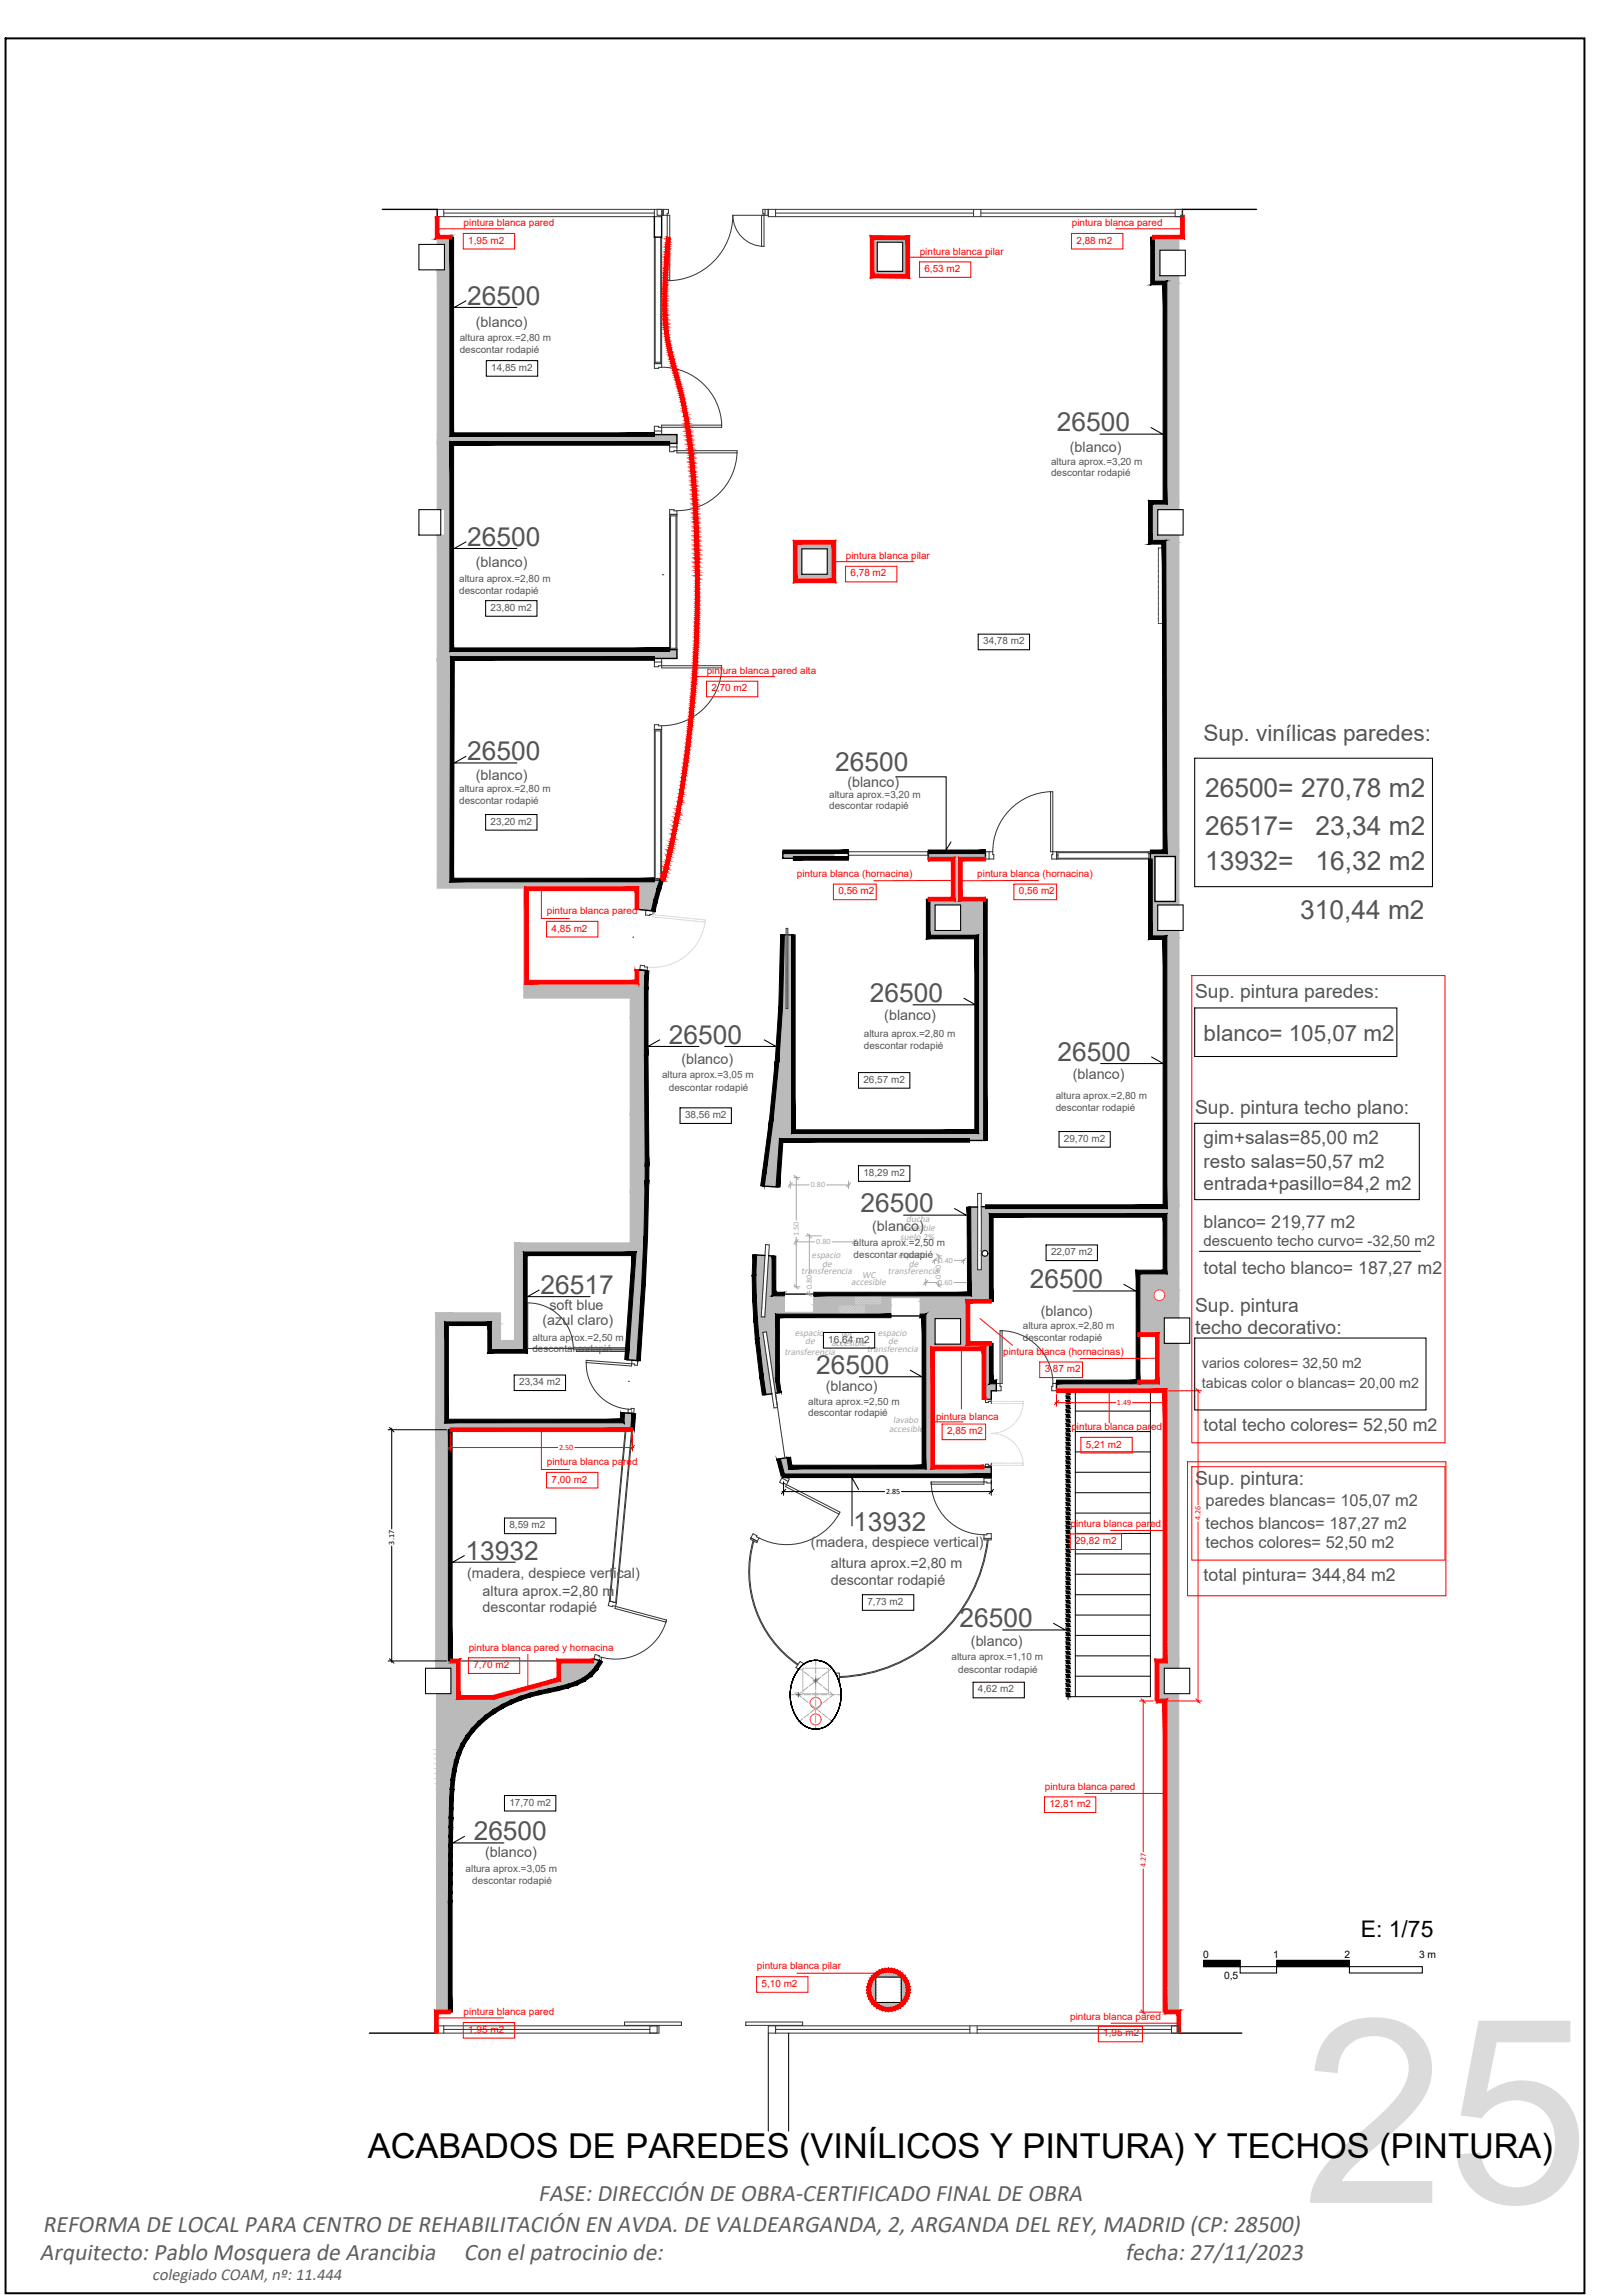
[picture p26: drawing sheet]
<svg xmlns="http://www.w3.org/2000/svg" width="297mm" height="420mm" viewBox="0 0 297 420" stroke-linecap="round" stroke-linejoin="round" font-family="sans-serif">
<defs><g id="words">
<text font-size="47.2" fill="#dbdbdb" x="238.4" y="403.3">25</text>
<text font-size="6.3" x="67.3" y="395.1">ACABADOS DE PAREDES (VINÍLICOS Y PINTURA) Y TECHOS (PINTURA)</text>
<g font-size="4.8" fill="#545454">
<text x="85.5" y="55.8">26500</text>
<text x="193.4" y="79">26500</text>
<text x="85.5" y="99.9">26500</text>
<text x="85.5" y="139.2">26500</text>
<text x="152.8" y="141.1">26500</text>
<text x="220.6" y="145.9">26500= 270,78 m2</text>
<text x="220.6" y="152.9">26517=</text>
<text x="240.8" y="152.9">23,34 m2</text>
<text x="220.6" y="159.3">13932=</text>
<text x="240.8" y="159.3">16,32 m2</text>
<text x="238" y="168.3">310,44 m2</text>
<text x="159.2" y="183.5">26500</text>
<text x="122.4" y="191.1">26500</text>
<text x="193.6" y="194.2">26500</text>
<text x="157.5" y="222">26500</text>
<text x="98.9" y="236.9">26517</text>
<text x="188.5" y="235.9">26500</text>
<text x="149.4" y="251.6">26500</text>
<text x="156.1" y="280.3">13932</text>
<text x="85.2" y="285.5">13932</text>
<text x="175.6" y="297.9">26500</text>
<text x="86.7" y="336.9">26500</text>
</g>
<g font-size="4.4" fill="#5e5e5e">
<text x="98.5" y="402.9">FASE: DIRECCIÓN DE OBRA-CERTIFICADO FINAL DE OBRA</text>
<text x="7.3" y="413.7">Arquitecto: Pablo Mosquera de Arancibia</text>
<text x="7.8" y="408.6">REFORMA DE LOCAL PARA CENTRO DE REHABILITACIÓN EN AVDA. DE VALDEARGANDA, 2, ARGANDA DEL REY, MADRID (CP: 28500)</text>
<text x="84.9" y="413.7">Con el patrocinio de:</text>
<text x="205.9" y="413.7">fecha: 27/11/2023</text>
</g>
<text font-size="4.2" x="249.1" y="354.5">E: 1/75</text>
<g font-size="4.1" fill="#545454">
<text x="220.2" y="135.7">Sup. vinílicas paredes:</text>
<text x="220.3" y="190.5">blanco= 105,07 m2</text>
</g>
<g font-size="3.5" fill="#545454">
<text x="218.7" y="182.8">Sup. pintura paredes:</text>
<text x="218.7" y="203.9">Sup. pintura techo plano:</text>
<text x="220.3" y="209.5">gim+salas=85,00 m2</text>
<text x="220.3" y="213.8">resto salas=50,57 m2</text>
<text x="220.3" y="217.9">entrada+pasillo=84,2 m2</text>
<text x="218.7" y="244.2">techo decorativo:</text>
<text x="218.7" y="240.2">Sup. pintura</text>
<text x="218.7" y="271.9">Sup. pintura:</text>
</g>
<g font-size="3.3" fill="#545454">
<text x="220.3" y="224.7">blanco= 219,77 m2</text>
<text x="220.3" y="233.2">total techo blanco= 187,27 m2</text>
<text x="220.3" y="262">total techo colores= 52,50 m2</text>
<text x="220.3" y="289.5">total pintura= 344,84 m2</text>
</g>
<text font-size="3.1" fill="#5e5e5e" x="27.8" y="417.5">colegiado COAM, nº: 11.444</text>
<g font-size="3" fill="#545454">
<text x="220.6" y="275.8">paredes blancas= 105,07 m2</text>
<text x="220.6" y="279.9">techos blancos= 187,27 m2</text>
<text x="220.6" y="283.3">techos colores= 52,50 m2</text>
</g>
<text font-size="2.7" fill="#545454" x="220.3" y="228.2">descuento techo curvo= -32,50 m2</text>
<g font-size="2.6" fill="#545454">
<text x="87.1" y="59.8">(blanco)</text>
<text x="195.8" y="82.8">(blanco)</text>
<text x="87.1" y="103.9">(blanco)</text>
<text x="87.1" y="142.9">(blanco)</text>
<text x="155.1" y="144.1">(blanco)</text>
<text x="161.8" y="186.8">(blanco)</text>
<text x="124.7" y="194.8">(blanco)</text>
<text x="196.3" y="197.5">(blanco)</text>
<text x="159.6" y="225.4">(blanco)</text>
<text x="100.6" y="239.9">soft blue</text>
<text x="99.3" y="242.6">(azul claro)</text>
<text x="190.5" y="241">(blanco)</text>
<text x="220" y="250.4">varios colores= 32,50 m2</text>
<text x="151.1" y="254.6">(blanco)</text>
<text x="220" y="254.1">tabicas color o blancas= 20,00 m2</text>
<text x="148.4" y="283.3">(madera, despiece vertical)</text>
<text x="152" y="287.1">altura aprox.=2,80 m</text>
<text x="85.5" y="288.8">(madera, despiece vertical)</text>
<text x="88.3" y="292.2">altura aprox.=2,80 m</text>
<text x="152" y="290.1">descontar rodapié</text>
<text x="88.3" y="295.2">descontar rodapié</text>
<text x="177.7" y="301.3">(blanco)</text>
<text x="88.8" y="340">(blanco)</text>
</g>
<g font-size="1.9">
<text x="220.2" y="358.5">0</text>
<text x="233" y="358.5">1</text>
<text x="246.1" y="358.5">2</text>
<text x="259.7" y="358.5">3 m</text>
<text x="224" y="362.2">0,5</text>
</g>
<g font-size="1.8" fill="#f00">
<text x="84.9" y="41.4">pintura blanca pared</text>
<text x="196.2" y="41.4">pintura blanca pared</text>
<text x="85.7" y="44.6">1,95 m2</text>
<text x="168.3" y="46.6">pintura blanca pilar</text>
<text x="197" y="44.6">2,88 m2</text>
<text x="169.2" y="49.8">6,53 m2</text>
<text x="154.8" y="102.3">pintura blanca pilar</text>
<text x="155.7" y="105.5">6,78 m2</text>
<text x="129.3" y="123.4">pintura blanca pared alta</text>
<text x="130.2" y="126.6">2,70 m2</text>
<text x="145.8" y="160.6">pintura blanca (hornacina)</text>
<text x="178.9" y="160.6">pintura blanca (hornacina)</text>
<text x="100.1" y="167.4">pintura blanca pared</text>
<text x="153.4" y="163.7">0,56 m2</text>
<text x="186.5" y="163.7">0,56 m2</text>
<text x="100.9" y="170.5">4,85 m2</text>
<text x="183.6" y="248.1">pintura blanca (hornacinas)</text>
<text x="191.2" y="251.2">3,87 m2</text>
<text x="171.3" y="260">pintura blanca</text>
<text x="173.3" y="262.6">2,85 m2</text>
<text x="196.1" y="261.8">pintura blanca pared</text>
<text x="100.1" y="268.2">pintura blanca pared</text>
<text x="198.7" y="265">5,21 m2</text>
<text x="100.9" y="271.4">7,00 m2</text>
<text x="195.9" y="279.5">pintura blanca pared</text>
<text x="196.8" y="282.7">29,82 m2</text>
<text x="85.8" y="302.2">pintura blanca pared y hornacina</text>
<text x="86.6" y="305.4">7,70 m2</text>
<text x="191.2" y="327.6">pintura blanca pared</text>
<text x="192.1" y="330.8">12,81 m2</text>
<text x="138.5" y="360.6">pintura blanca pilar</text>
<text x="139.4" y="363.7">5,10 m2</text>
<text x="84.9" y="368.9">pintura blanca pared</text>
<text x="195.9" y="369.8">pintura blanca pared</text>
<text x="85.7" y="372.1">1,95 m2</text>
<text x="201.9" y="372.8">1,95 m2</text>
</g>
<g font-size="1.8" fill="#545454">
<text x="84.1" y="62.4">altura aprox.=2,80 m</text>
<text x="84.1" y="64.5">descontar rodapié</text>
<text x="89.9" y="67.9">14,85 m2</text>
<text x="192.4" y="85.2">altura aprox.=3,20 m</text>
<text x="192.4" y="87.2">descontar rodapié</text>
<text x="84" y="106.6">altura aprox.=2,80 m</text>
<text x="84" y="108.7">descontar rodapié</text>
<text x="89.8" y="111.8">23,80 m2</text>
<text x="179.9" y="118">34,78 m2</text>
<text x="84" y="145.1">altura aprox.=2,80 m</text>
<text x="84" y="147.2">descontar rodapié</text>
<text x="151.8" y="146">altura aprox.=3,20 m</text>
<text x="151.8" y="148.1">descontar rodapié</text>
<text x="89.8" y="151">23,20 m2</text>
<text x="158.1" y="189.9">altura aprox.=2,80 m</text>
<text x="121.2" y="197.4">altura aprox.=3,05 m</text>
<text x="158.1" y="192">descontar rodapié</text>
<text x="122.4" y="199.7">descontar rodapié</text>
<text x="158" y="198.2">26,57 m2</text>
<text x="193.2" y="201.2">altura aprox.=2,80 m</text>
<text x="193.2" y="203.3">descontar rodapié</text>
<text x="125.4" y="204.7">38,56 m2</text>
<text x="194.7" y="209">29,70 m2</text>
<text x="158" y="215.3">18,29 m2</text>
<text x="156.2" y="228.1">altura aprox.=2,50 m</text>
<text x="156.2" y="230.2">descontar rodapié</text>
<text x="192.4" y="229.8">22,07 m2</text>
<text x="97.4" y="245.5">altura aprox.=2,50 m</text>
<text x="151.6" y="245.8">16,64 m2</text>
<text x="187.2" y="243.4">altura aprox.=2,80 m</text>
<text x="187.2" y="245.4">descontar rodapié</text>
<text x="97.4" y="247.6">descontar rodapié</text>
<text x="95" y="253.6">23,34 m2</text>
<text x="147.9" y="257.1">altura aprox.=2,50 m</text>
<text x="147.9" y="259.2">descontar rodapié</text>
<text x="93.2" y="279.8">8,59 m2</text>
<text x="158.7" y="293.8">7,73 m2</text>
<text x="174.1" y="304">altura aprox.=1,10 m</text>
<text x="175.4" y="306.2">descontar rodapié</text>
<text x="179" y="309.8">4,62 m2</text>
<text x="93.2" y="330.6">17,70 m2</text>
<text x="85.2" y="342.6">altura aprox.=3,05 m</text>
<text x="86.4" y="344.9">descontar rodapié</text>
</g>
<g font-size="1.8" fill="#a8a8a8">
<text x="164.7" y="225.3">accesible</text>
<text x="164.8" y="227">suelo 2%</text>
<text x="165.9" y="223.7">ducha</text>
<text x="146.6" y="233.3">transferencia</text>
<text x="148.5" y="230.4">espacio</text>
<text x="150.5" y="231.9">de</text>
<text x="157.8" y="234">WC</text>
<text x="162.5" y="233.3">transferencia</text>
<text x="164.4" y="230.4">espacio</text>
<text x="166.3" y="231.9">de</text>
<text x="155.8" y="235.2">accesible</text>
<text x="145.5" y="244.6">espacio</text>
<text x="153.9" y="244.9">WC</text>
<text x="160.6" y="244.6">espacio</text>
<text x="143.6" y="248.1">transferencia</text>
<text x="147.4" y="246.1">de</text>
<text x="152.2" y="246.4">accesible</text>
<text x="158.7" y="247.4">transferencia</text>
<text x="162.5" y="246.1">de</text>
<text x="162.7" y="262.1">accesible</text>
<text x="163.5" y="260.5">lavabo</text>
</g>
<g font-size="1.5" fill="#a8a8a8">
<text x="148.4" y="217.4">0.80</text>
<text x="146.2" y="226.3" transform="rotate(-90 146.2 226.3)">1.50</text>
<text x="149.4" y="227.8">0.80</text>
<text x="171.8" y="231.2">0.40</text>
<text x="148.6" y="236" transform="rotate(-90 148.6 236)">0.80</text>
<text x="171.7" y="235.3">0.60</text>
<text x="172.2" y="234.2" transform="rotate(-90 172.2 234.2)">0.40</text>
</g>
<g font-size="1.5" fill="#f00">
<text x="204.4" y="257.3">1.49</text>
<text x="102.3" y="265.5">2.50</text>
<text x="219.7" y="278.3" transform="rotate(-90 219.7 278.3)">4.26</text>
<text x="209.7" y="341.8" transform="rotate(-90 209.7 341.8)">4.27</text>
</g>
<g font-size="1.5">
<text x="162.2" y="273.5">2.85</text>
<text x="72.2" y="282.8" transform="rotate(-90 72.2 282.8)">3.17</text>
</g>
<g font-size=".5" fill="#545454">
<text x="145.5" y="310.1">C1</text>
<text x="149.3" y="307.7">C2</text>
</g>
</g></defs>
<!-- layer: Sombra gris-relleno -->
<g fill="#bababa" stroke="#bababa" stroke-width=".18">
<path d="M116.6 166.1h3.1l-.1 .4z"/>
<path d="M116.6 177.5l1.8 .2h-1.8z"/>
<path d="M115.5 238.7h2.1l-.7 10.2z"/>
<path d="M179.7 229.4v.1z"/>
<path d="M142.5 267.1l1.9-.3v.3z"/>
<path d="M114 258.7h.9z"/>
<path d="M115.8 261.4v.3z"/>
<path d="M102.3 307.5h4.6z"/>
<path d="M139.8 215.5h2.7l-.1 1.6z"/>
<path d="M138.1 229.7l1.9 .1h-1.9z"/>
<path d="M140.7 229.9l.9 .1z"/>
<path d="M141.6 252.8h.7l.3 2.2z"/>
<path d="M139.7 254h1.4l.2 1.2z"/>
<path d="M80 43.4l2.7 1.3v-1.3zM80 43.4l2.7 1.3h-2.7z"/>
<path d="M81.3 44.7l1.4 4.7v-4.7zM81.3 44.7l1.4 4.7h-1.4z"/>
<path d="M80 49.4l2.7 30.2v-30.2zM80 49.4l2.7 30.2h-2.7z"/>
<path d="M80 79.6l43.9 1.6v-1.6zM80 79.6l43.9 1.6h-43.9z"/>
<path d="M80 81.2l2.7 12.1v-12.1zM80 81.2l2.7 12.1h-2.7z"/>
<path d="M81.3 93.3l1.4 4.7v-4.7zM81.3 93.3l1.4 4.7h-1.4z"/>
<path d="M80 98l2.7 20.9v-20.9zM80 98l2.7 20.9h-2.7z"/>
<path d="M80 118.9l43.9 1.6v-1.6zM80 118.9l43.9 1.6h-43.9z"/>
<path d="M80 120.5l2.7 40.6v-40.6zM80 120.5l2.7 40.6h-2.7z"/>
<path d="M80 161.1l40.6 1.5 .5-1.5zM80 161.1l40.6 1.5h-40.6z"/>
<path d="M95.9 162.6l24.7 .1v-.1zM95.9 162.6l24.7 .1h-24.7z"/>
<path d="M116.6 162.7l3.6 1.4 .4-1.4zM116.6 162.7l3.6 1.4h-3.6z"/>
<path d="M116.6 164.1l3.1 2 .5-2zM116.6 164.1l3.1 2h-3.1z"/>
<path d="M116.6 166.1v.4h3zM116.6 166.5h3l-.1 .3z"/>
<path d="M116.6 177.7l1.7 2.1 .1-2.1zM116.6 177.7l1.7 2.1h-1.7z"/>
<path d="M95.9 162.7l.5 17.1v-17.1zM95.9 162.7l.5 17.1h-.5z"/>
<path d="M95.9 179.8l22.4 1v-1zM95.9 179.8l22.4 1h-22.4z"/>
<path d="M95.9 180.8l22.4 1.9v-1.9zM95.9 180.8l22.4 1.9h-22.4z"/>
<path d="M115.3 182.7l2.9 3.5 .1-3.5zM115.3 182.7l2.9 3.5h-2.9z"/>
<path d="M115.3 186.2l3.2 17.9-.3-17.9zM115.3 186.2l3.2 17.9h-3.2z"/>
<path d="M115.3 204.1l3.2 14.1v-14.1zM115.3 204.1l3.2 14.1h-3.2z"/>
<path d="M115.3 218.2l2.9 9.2 .3-9.2zM115.3 218.2l2.9 9.2h-2.9z"/>
<path d="M115.3 227.4l2.9 .1v-.1zM115.3 227.4l2.9 .1h-2.9z"/>
<path d="M94.1 227.5l23.9 2.1 .2-2.1zM94.1 227.5l23.9 2.1h-23.9z"/>
<path d="M116.1 229.6l1.6 6.2 .3-6.2zM116.1 229.6l1.6 6.2h-2z"/>
<path d="M115.7 235.8l1.9 2.9 .1-2.9zM115.7 235.8l1.9 2.9h-2.1z"/>
<path d="M82.4 240.3l9.2 2v-2zM82.4 240.3l9.2 2h-9.2z"/>
<path d="M94.1 229.6l2 15.8v-15.8zM94.1 229.6l2 15.8h-2z"/>
<path d="M89.6 242.3l2 3.1v-3.1zM89.6 242.3l2 3.1h-2z"/>
<path d="M89.6 245.4l6.5 2v-2zM89.6 245.4l6.5 2h-6.5z"/>
<path d="M115.5 238.7l-.8 10.2h2.2zM114.7 248.9h2.2l-.1 .2z"/>
<path d="M210.9 43.4l4.8 2.4v-2.4zM210.9 43.4l4.8 2.4h-4.8z"/>
<path d="M210.9 45.8l1.4 4.7v-4.7zM210.9 45.8l1.4 4.7h-1.4z"/>
<path d="M210.9 50.5l4.8 1.3v-1.3zM210.9 50.5l4.8 1.3h-4.8z"/>
<path d="M213.2 51.8l2.5 40.2v-40.2zM213.2 51.8l2.5 40.2h-2.5z"/>
<path d="M210.5 92l5.2 1.3v-1.3zM210.5 92l5.2 1.3h-5.2z"/>
<path d="M210.5 93.3l1.4 4.7v-4.7zM210.5 93.3l1.4 4.7h-1.4z"/>
<path d="M210.5 98l5.2 1.3v-1.3zM210.5 98l5.2 1.3h-5.2z"/>
<path d="M213.2 99.3l2.5 56.6v-56.6zM213.2 99.3l2.5 56.6h-2.5z"/>
<path d="M210.5 155.9l5.2 .9v-.9zM210.5 155.9l5.2 .9h-5.2z"/>
<path d="M215.1 156.8l.6 8.2v-8.2zM215.1 156.8l.6 8.2h-.6z"/>
<path d="M210.5 156.8l.9 8.2v-8.2zM210.5 156.8l.9 8.2h-.9z"/>
<path d="M210.5 165l5.2 .7v-.7zM210.5 165l5.2 .7h-5.2z"/>
<path d="M210.5 165.7l1.4 4.6v-4.6zM210.5 165.7l1.4 4.6h-1.4z"/>
<path d="M210.5 170.3l5.2 1.4v-1.4zM210.5 170.3l5.2 1.4h-5.2z"/>
<path d="M213.2 171.7l2.5 49.2v-49.2zM213.2 171.7l2.5 49.2h-2.5z"/>
<path d="M179.6 220.9l36.1 1.6v-1.6zM179.6 220.9l36.1 1.6h-36.1z"/>
<path d="M179.6 222.5l1.8 6.4v-6.4zM179.6 222.5l1.8 6.4h-1.7z"/>
<path d="M180.3 228.9l1.1 .1zM180.3 228.9l1.1 .1z"/>
<path d="M179.7 228.9h.5zM179.7 228.9l.4 .1z"/>
<path d="M180.4 229h1zM180.4 229h1z"/>
<path d="M179.7 229h.4zM179.7 229h.3z"/>
<path d="M180.5 229h.9zM180.5 229h.9z"/>
<path d="M179.7 229h.3zM179.7 229h.2z"/>
<path d="M180.6 229l.8 .1zM180.6 229l.8 .1z"/>
<path d="M179.7 229h.2zM179.7 229l.2 .1z"/>
<path d="M180.7 229.1l.7 .1zM180.7 229.1l.7 .1z"/>
<path d="M179.7 229.1h.2zM179.7 229.1l.1 .1z"/>
<path d="M180.7 229.2l.7 .1v-.1zM180.7 229.2l.7 .1h-.6z"/>
<path d="M179.7 229.2l.1 .1zM179.7 229.2l.1 .1z"/>
<path d="M180.8 229.3l.6 .1zM180.8 229.3l.6 .1z"/>
<path d="M180.8 229.4l.6 .1v-.1zM180.8 229.4l.6 .1h-.6z"/>
<path d="M180.8 229.5l.6 .1zM180.8 229.5l.6 .1z"/>
<path d="M180.8 229.6l.6 .1v-.1zM180.8 229.6l.6 .1h-.6z"/>
<path d="M179.7 229.6l.1 .1zM179.7 229.6l.1 .1z"/>
<path d="M180.8 229.7h.6zM180.8 229.7h.6h-.7z"/>
<path d="M179.7 229.7h.1zM179.7 229.7h.1z"/>
<path d="M180.7 229.7l.7 .1zM180.7 229.7l.7 .1h-.7z"/>
<path d="M179.7 229.7l.2 .1zM179.7 229.7l.2 .1z"/>
<path d="M180.7 229.8l.7 .1zM180.7 229.8l.7 .1z"/>
<path d="M179.7 229.8l.2 .1zM179.7 229.8l.2 .1z"/>
<path d="M180.6 229.9h.8zM180.5 229.9h.9z"/>
<path d="M179.7 229.9h.3zM179.7 229.9h.3z"/>
<path d="M180.5 229.9l.9 .1zM180.4 230h1z"/>
<path d="M179.7 229.9l.4 .1zM179.7 229.9l.4 .1z"/>
<path d="M180.4 230h1zM180.3 230h1.1z"/>
<path d="M179.7 230h.5zM179.7 230h.5z"/>
<path d="M179.7 230l1.7 2.5v-2.5zM179.7 230l1.7 2.5h-1.8z"/>
<path d="M177.4 221l1.5 11.5v-11.5zM177.4 221l1.5 11.5h-1.5z"/>
<path d="M213.2 222.5l2.5 10.4v-10.4zM213.2 222.5l2.5 10.4h-2.5z"/>
<path d="M208.3 232.9l7.4 3.2v-3.2zM208.3 232.9l7.4 3.2h-7.4z"/>
<path d="M212.3 236.1l3.4 .1zM212.3 236.1l3.4 .1z"/>
<path d="M208.3 236.1h3.8zM208.3 236.1l3.6 .1z"/>
<path d="M212.4 236.2h3.3zM212.4 236.2h3.3z"/>
<path d="M208.3 236.2h3.6zM208.3 236.2h3.4z"/>
<path d="M212.6 236.2l3.1 .1zM212.6 236.2l3.1 .1z"/>
<path d="M208.3 236.2h3.4zM208.3 236.2l3.3 .1z"/>
<path d="M212.8 236.3l2.9 .2v-.2zM212.8 236.3l2.9 .2h-2.8z"/>
<path d="M208.3 236.3l3.1 .2 .2-.2zM208.3 236.3l3.1 .2h-3.1z"/>
<path d="M212.9 236.5l2.8 .1v-.1zM212.9 236.5l2.8 .1h-2.7z"/>
<path d="M208.3 236.5l3 .1 .1-.1zM208.3 236.5l3 .1h-3z"/>
<path d="M213 236.6l2.7 .2v-.2zM213 236.6l2.7 .2h-2.6z"/>
<path d="M208.3 236.6l2.9 .2 .1-.2zM208.3 236.6l2.9 .2h-2.9z"/>
<path d="M177.4 232.5l4 4.4v-4.4zM177.4 232.5l4 4.4h-4z"/>
<path d="M213.1 236.8l2.6 .1v-.1zM213.1 236.8l2.6 .1h-2.6z"/>
<path d="M208.3 236.8l2.9 .1v-.1zM208.3 236.8l2.9 .1h-2.9z"/>
<path d="M213.1 236.9l2.6 .2v-.2zM213.1 236.9l2.6 .2h-2.5z"/>
<path d="M208.3 236.9l2.9 .2v-.2zM208.3 236.9l2.9 .2h-2.9z"/>
<path d="M213.2 237.1l2.5 .2v-.2zM213.2 237.1l2.5 .2h-2.6z"/>
<path d="M208.3 237.1l2.9 .2v-.2zM208.3 237.1l2.9 .2h-2.9z"/>
<path d="M213.1 237.3l2.6 .2v-.2zM213.1 237.3l2.6 .2h-2.6z"/>
<path d="M208.3 237.3l2.9 .2v-.2zM208.3 237.3l2.9 .2h-2.9z"/>
<path d="M161.4 236.9l20 .7v-.7zM161.4 236.9l20 .7h-20z"/>
<path d="M213.1 237.5l2.6 .2v-.2zM213.1 237.5l2.6 .2h-2.7z"/>
<path d="M208.3 237.5l3 .2-.1-.2zM208.3 237.5l3 .2h-3z"/>
<path d="M213 237.7l2.7 .1v-.1zM213 237.7l2.7 .1h-2.8z"/>
<path d="M208.3 237.7l3.1 .1-.1-.1zM208.3 237.7l3.1 .1h-3.1z"/>
<path d="M212.9 237.8l2.8 .1v-.1zM212.8 237.9l.1-.1 2.8 .1z"/>
<path d="M208.3 237.8l3.3 .1-.2-.1zM208.3 237.8l3.3 .1h-3.3z"/>
<path d="M212.8 237.9l2.9 .1zM212.6 238h3.1z"/>
<path d="M208.3 237.9l3.4 .1zM208.3 237.9l3.4 .1z"/>
<path d="M212.6 238l3.1 .1zM212.4 238.1h3.3z"/>
<path d="M208.3 238l3.6 .1zM208.3 238l3.6 .1z"/>
<path d="M212.4 238.1h3.3zM212.3 238.1h3.4z"/>
<path d="M208.3 238.1h3.8zM208.3 238.1h3.8z"/>
<path d="M168.4 237.6l13 .7v-.7zM168.4 237.6l13 .7h-13z"/>
<path d="M161.4 237.6l1.7 1.3v-1.3zM161.4 237.6l1.7 1.3h-1.7z"/>
<path d="M168.4 238.3l8.7 2.6v-2.6zM168.4 238.3l8.7 2.6h-8.7z"/>
<path d="M158.4 238.9l4.7 2v-2zM158.4 238.9l4.7 2h-4.7z"/>
<path d="M208.3 238.1l7.4 3.2v-3.2zM208.3 238.1l7.4 3.2h-7.4z"/>
<path d="M169.1 240.9l8 .5v-.5zM169.1 240.9l8 .5h-8z"/>
<path d="M208.3 241.3l4.8 3v-3zM208.3 241.3l4.8 3h-4.8z"/>
<path d="M211.8 244.3l1.3 1.6v-1.6zM211.8 244.3l1.3 1.6h-1.3z"/>
<path d="M175.8 241.4l1.3 4.5v-4.5zM175.8 241.4l1.3 4.5h-1.3z"/>
<path d="M175.8 245.9l5.6 .2v-.2zM175.8 245.9l5.6 .2h-5.6z"/>
<path d="M169.1 241.4l2 4.7v-4.7zM169.1 241.4l2 4.7h-2z"/>
<path d="M169.1 246.1l12.3 .8v-.8zM169.1 246.1l12.3 .8h-12.3z"/>
<path d="M211.8 245.9l3.9 7.1v-7.1zM211.8 245.9l3.9 7.1h-3.9z"/>
<path d="M180.1 246.9l1.3 6.1v-6.1zM180.1 246.9l1.3 6.1h-1.3z"/>
<path d="M193.4 253l22.3 1.6v-1.6zM193.4 253l22.3 1.6h-22.3z"/>
<path d="M180.1 253l2.3 1.6v-1.6zM180.1 253l2.3 1.6h-2.3z"/>
<path d="M180.1 254.6l1.3 1.6v-1.6zM180.1 254.6l1.3 1.6h-1.3z"/>
<path d="M169.1 246.9l1.6 21.7v-21.7zM169.1 246.9l1.6 21.7h-1.6z"/>
<path d="M142.5 267.1l2.1 1.5-.2-1.5zM142.5 267.1l2.1 1.5h-1.7z"/>
<path d="M142.9 268.6h38.5zM142.9 268.6h38.5z"/>
<path d="M142.9 268.6l38.5 1.6v-1.6zM142.9 268.6l38.5 1.6h-38.1z"/>
<path d="M213.2 254.6l2.5 49.5v-49.5zM213.2 254.6l2.5 49.5h-2.5z"/>
<path d="M211.8 304.1l3.9 1.3v-1.3zM211.8 304.1l3.9 1.3h-3.9z"/>
<path d="M211.8 305.4l1.3 4.7v-4.7zM211.8 305.4l1.3 4.7h-1.3z"/>
<path d="M211.8 310.1l3.9 1.3v-1.3zM211.8 310.1l3.9 1.3h-3.9z"/>
<path d="M213.2 311.4l2.5 57v-57zM213.2 311.4l2.5 57h-2.5z"/>
<path d="M79.7 240.3l2.7 2v-2zM79.7 240.3l2.7 2h-2.7z"/>
<path d="M114 258.7l2 .1zM114 258.7l2 .1z"/>
<path d="M114 258.8h2zM114 258.8h2z"/>
<path d="M114 258.8l2 .2v-.2zM114 258.8l2 .2h-2z"/>
<path d="M114 259l2 .2v-.2zM114 259l2 .2h-2.1z"/>
<path d="M113.9 259.2l2.1 .4v-.4zM113.9 259.2l2.1 .4h-2.1z"/>
<path d="M113.9 259.6l2 .5 .1-.5zM113.9 259.6l2 .5h-2z"/>
<path d="M79.7 242.3l2 17.8v-17.8zM79.7 242.3l2 17.8h-2z"/>
<path d="M79.7 260.1l36.1 1.3 .1-1.3zM79.7 260.1l36.1 1.3h-36.1z"/>
<path d="M79.7 261.4l36.1 .3v-.3zM79.7 261.4l36.1 .3h-36.1z"/>
<path d="M79.7 261.7l2.7 42.4v-42.4zM79.7 261.7l2.7 42.4h-2.7z"/>
<path d="M102.3 304.1l7.3 .7 .4-.7zM102.3 304.1l7.3 .7h-7.3z"/>
<path d="M79.7 304.1l4.2 1.3v-1.3zM79.7 304.1l4.2 1.3h-4.2z"/>
<path d="M102.3 304.8l6.8 .7 .5-.7zM102.3 304.8l6.8 .7h-6.8z"/>
<path d="M102.3 305.5l6.5 .4 .3-.4zM102.3 305.5l6.5 .4h-6.5z"/>
<path d="M102.3 305.9l6.2 .3 .3-.3zM102.3 305.9l6.2 .3h-6.2z"/>
<path d="M102.3 306.2l5.9 .3 .3-.3zM102.3 306.2l5.9 .3h-5.9z"/>
<path d="M102.3 306.5l5.6 .3 .3-.3zM102.3 306.5l5.6 .3h-5.6z"/>
<path d="M102.3 306.8l5.3 .2 .3-.2zM102.3 306.8l5.3 .2h-5.3z"/>
<path d="M102.3 307l4.9 .3 .4-.3zM102.3 307l4.9 .3h-4.9z"/>
<path d="M102.3 307.3l4.6 .2 .3-.2zM102.3 307.3l4.6 .2h-4.6zM102.2 307.5h4.7z"/>
<path d="M102.2 307.5l4.3 .2 .4-.2zM101.5 307.7l.7-.2 4.3 .2z"/>
<path d="M101.5 307.7l4.2 .4 .8-.4zM100.1 308.1l1.4-.4 4.2 .4z"/>
<path d="M100.1 308.1l4.8 .3 .8-.3zM98.9 308.4l1.2-.3 4.8 .3z"/>
<path d="M98.9 308.4l5.2 .3 .8-.3zM97.9 308.7l1-.3 5.2 .3z"/>
<path d="M97.9 308.7l5.2 .2 1-.2zM97 308.9l.9-.2 5.2 .2z"/>
<path d="M97 308.9l5.2 .2 .9-.2zM96.2 309.1l.8-.2 5.2 .2z"/>
<path d="M96.2 309.1l5.1 .2 .9-.2zM95.4 309.3l.8-.2 5.1 .2z"/>
<path d="M95.4 309.3l4 .5 1.9-.5zM93.9 309.8l1.5-.5 4 .5z"/>
<path d="M93.9 309.8l4.5 .2 1-.2zM93.1 310l.8-.2 4.5 .2z"/>
<path d="M82.5 305.4l1.4 4.7v-4.7zM82.5 305.4l1.4 4.7h-1.4z"/>
<path d="M93.1 310l4.3 .2 1-.2zM92.2 310.2l.9-.2 4.3 .2z"/>
<path d="M92.2 310.2l4.2 .3 1-.3zM91.1 310.5l1.1-.3 4.2 .3z"/>
<path d="M91.1 310.5l4.6 .2 .7-.2zM90.2 310.7l.9-.2 4.6 .2z"/>
<path d="M79.9 310.1l4 .6v-.6zM79.9 310.1l4 .6h-4z"/>
<path d="M79.9 310.7h15.8zM79.9 310.7l15.6 .1z"/>
<path d="M79.9 310.8l14.7 .4 .9-.4zM79.9 310.8l14.7 .4h-14.7z"/>
<path d="M79.9 311.2l13.7 .4 1-.4zM79.9 311.2l13.7 .4h-13.7z"/>
<path d="M79.9 311.6l12.9 .4 .8-.4zM79.9 311.6l12.9 .4h-12.9z"/>
<path d="M79.9 312l12 .4 .9-.4zM79.9 312l12 .4h-12z"/>
<path d="M79.9 312.4l11.1 .5 .9-.5zM79.9 312.4l11.1 .5h-11.1z"/>
<path d="M79.9 312.9l10.3 .5 .8-.5zM79.9 312.9l10.3 .5h-10.3z"/>
<path d="M79.9 313.4l9.6 .6 .7-.6zM79.9 313.4l9.6 .6h-9.6z"/>
<path d="M79.9 314l8.8 .6 .8-.6zM79.9 314l8.8 .6h-8.8z"/>
<path d="M79.9 314.6l8.1 .6 .7-.6zM79.9 314.6l8.1 .6h-8.1z"/>
<path d="M79.9 315.2l7.4 .6 .7-.6zM79.9 315.2l7.4 .6h-7.4z"/>
<path d="M79.9 315.8l6.8 .7 .6-.7zM79.9 315.8l6.8 .7h-6.8z"/>
<path d="M79.9 316.5l6.2 .7 .6-.7zM79.9 316.5l6.2 .7h-6.2z"/>
<path d="M79.9 317.2l5.7 .8 .5-.8zM79.9 317.2l5.7 .8h-5.7z"/>
<path d="M79.9 318l5.2 .7 .5-.7zM79.9 318l5.2 .7h-5.2z"/>
<path d="M79.9 318.7l4.7 .8 .5-.8zM79.9 318.7l4.7 .8h-4.7z"/>
<path d="M79.9 319.5l4.3 .8 .4-.8zM79.9 319.5l4.3 .8h-4.3z"/>
<path d="M79.9 320.3l4 .9 .3-.9zM79.9 320.3l4 .9h-4z"/>
<path d="M79.9 321.2l3.7 .8 .3-.8zM79.9 321.2l3.7 .8h-3.7z"/>
<path d="M79.9 322l3.5 .9 .2-.9zM79.9 322l3.5 .9h-3.5z"/>
<path d="M79.9 322.9l3.3 .9 .2-.9zM79.9 322.9l3.3 .9h-3.3z"/>
<path d="M79.9 323.8l3.1 .9 .2-.9zM79.9 323.8l3.1 .9h-3.1z"/>
<path d="M79.9 324.7l3 .9 .1-.9zM79.9 324.7l3 .9h-3z"/>
<path d="M79.9 325.6l2.9 1 .1-1zM79.9 325.6l2.9 1h-2.9z"/>
<path d="M79.9 326.6l2.8 1 .1-1zM79.9 326.6l2.8 1h-2.8z"/>
<path d="M79.9 327.6l2.7 1.9 .1-1.9zM79.9 327.6l2.7 1.9h-2.7z"/>
<path d="M79.9 329.5l2.6 3.8 .1-3.8zM79.9 329.5l2.6 3.8h-2.6z"/>
<path d="M79.9 333.3l2.6 3.7v-3.7zM79.9 333.3l2.6 3.7h-2.6z"/>
<path d="M79.9 337l2.5 3.7 .1-3.7zM79.9 337l2.5 3.7h-2.5z"/>
<path d="M79.9 340.7l2.5 7.4v-7.4zM79.9 340.7l2.5 7.4h-2.5z"/>
<path d="M79.9 348.1l2.5 20.3v-20.3zM79.9 348.1l2.5 20.3h-2.5z"/>
<path d="M169.9 155.9l10.5 .7v-.7zM169.9 155.9l10.5 .7h-10.5z"/>
<path d="M169.9 156.6l10.5 .7v-.7zM169.9 156.6l10.5 .7h-10.5z"/>
<path d="M174.5 157.3l1.3 7.3v-7.3zM174.5 157.3l1.3 7.3h-1.3z"/>
<path d="M169.9 164.6l10.5 1.1v-1.1zM169.9 164.6l10.5 1.1h-10.5z"/>
<path d="M175.8 165.7l4.6 4.6v-4.6zM175.8 165.7l4.6 4.6h-4.6z"/>
<path d="M169.9 165.7l1.2 4.6v-4.6zM169.9 165.7l1.2 4.6h-1.2z"/>
<path d="M169.9 170.3l10.5 1.2v-1.2zM169.9 170.3l10.5 1.2h-10.5z"/>
<path d="M143.2 171.2l.7 6.7v-6.7zM143.2 171.2l.7 6.7h-.7z"/>
<path d="M143.2 177.9l.7 1.8v-1.8zM143.2 177.9l.7 1.8h-.8z"/>
<path d="M143.1 179.7l.8 1.7v-1.7zM143.1 179.7l.8 1.7h-.9z"/>
<path d="M143 181.4l.9 1.8v-1.8zM143 181.4l.9 1.8h-1z"/>
<path d="M144.2 171.2l1 13.4v-13.4zM144.2 171.2l1 13.4h-1z"/>
<path d="M142.9 183.2l1 1.4v-1.4zM142.9 183.2l1 1.4h-1z"/>
<path d="M142.9 184.6l2.3 .2v-.2zM142.9 184.6l2.3 .2h-2.3z"/>
<path d="M142.9 184.8l2.3 1.6v-1.6zM142.9 184.8l2.3 1.6h-2.5z"/>
<path d="M142.7 186.4l2.5 1.6v-1.6zM142.7 186.4l2.5 1.6h-2.5z"/>
<path d="M142.7 188l2.5 1.5v-1.5zM142.7 188l2.5 1.5h-2.6z"/>
<path d="M142.6 189.5l2.6 1.6v-1.6zM142.6 189.5l2.6 1.6h-2.7z"/>
<path d="M142.5 191.1l2.7 1.4v-1.4zM142.5 191.1l2.7 1.4h-2.9z"/>
<path d="M142.3 192.5l2.9 1.5v-1.5zM142.3 192.5l2.9 1.5h-3z"/>
<path d="M142.2 194l3 1.3v-1.3zM142.2 194l3 1.3h-3.1z"/>
<path d="M142.1 195.3l3.1 1.4v-1.4zM142.1 195.3l3.1 1.4h-3.2z"/>
<path d="M142 196.7l3.2 1.3v-1.3zM142 196.7l3.2 1.3h-3.3z"/>
<path d="M141.9 198l3.3 1.3v-1.3zM141.9 198l3.3 1.3h-3.4z"/>
<path d="M141.8 199.3l3.4 1.2v-1.2zM141.8 199.3l3.4 1.2h-3.6z"/>
<path d="M141.6 200.5h3.6zM141.6 200.5h3.6z"/>
<path d="M141.6 200.5l3.6 1.2v-1.2zM141.6 200.5l3.6 1.2h-3.7z"/>
<path d="M141.5 201.7l3.7 1.2v-1.2zM141.5 201.7l3.7 1.2h-3.8z"/>
<path d="M141.4 202.9l3.8 1.1v-1.1zM141.4 202.9l3.8 1.1h-3.9z"/>
<path d="M141.3 204l3.9 1.1v-1.1zM141.3 204l3.9 1.1h-4.1z"/>
<path d="M141.1 205.1l4.1 1.1v-1.1zM141.1 205.1l4.1 1.1h-4.2z"/>
<path d="M178.8 171.5l1.6 35.7v-35.7zM178.8 171.5l1.6 35.7h-1.6z"/>
<path d="M141 206.2l4.2 1v-1zM141 206.2l4.2 1h-4.3z"/>
<path d="M140.9 207.2l39.5 .1zM140.9 207.2l39.5 .1z"/>
<path d="M140.9 207.3l39.5 1v-1zM140.9 207.3l39.5 1h-39.6z"/>
<path d="M140.8 208.3l39.6 .5v-.5zM140.8 208.3l39.6 .5h-39.7z"/>
<path d="M140.7 208.8l2.2 .4 .1-.4zM140.7 208.8l2.2 .4h-2.3z"/>
<path d="M140.6 209.2l2.3 1v-1zM140.6 209.2l2.3 1h-2.4z"/>
<path d="M140.5 210.2l2.3 .9 .1-.9zM140.5 210.2l2.3 .9h-2.4z"/>
<path d="M140.4 211.1l2.4 .2v-.2zM140.4 211.1l2.4 .2h-2.4z"/>
<path d="M140.4 211.3l2.3 .7 .1-.7zM140.4 211.3l2.3 .7h-2.4z"/>
<path d="M140.3 212l2.3 1.8 .1-1.8zM140.3 212l2.3 1.8h-2.6z"/>
<path d="M140 213.8l2.6 .9v-.9zM140 213.8l2.6 .9h-2.7zM139.9 214.7h2.7zM139.9 214.7h2.7z"/>
<path d="M139.9 214.7l2.6 .8 .1-.8zM139.9 214.7l2.6 .8h-2.7z"/>
<path d="M139.8 215.5l-.3 1.6h2.9zM139.5 217.1h2.9v.2z"/>
<path d="M138.1 229.8l1.8 1.4 .1-1.4zM138.1 229.8l1.8 1.4h-1.9z"/>
<path d="M138 231.2l1.8 1.5 .1-1.5zM138 231.2l1.8 1.5h-1.8z"/>
<path d="M138 232.7l1.7 1.6 .1-1.6zM138 232.7l1.7 1.6h-1.7z"/>
<path d="M138 234.3l1.6 1.7 .1-1.7zM138 234.3l1.6 1.7h-1.6z"/>
<path d="M140.7 230l.9 6.9v-6.9zM140.7 230l.9 6.9h-1.4z"/>
<path d="M138 236l1.5 1.7 .1-1.7zM138 236l1.5 1.7h-1.4z"/>
<path d="M148.9 236.9l7.5 2v-2zM148.9 236.9l7.5 2h-7.5z"/>
<path d="M138.1 237.7l1.3 1.7 .1-1.7zM138.1 237.7l1.3 1.7h-1.2z"/>
<path d="M148.9 238.9l4.5 1.3v-1.3zM148.9 238.9l4.5 1.3h-4.5z"/>
<path d="M140.2 236.9l3.4 3.3v-3.3zM140.2 236.9l3.4 3.3h-3.6z"/>
<path d="M140 240.2l13.4 .7v-.7zM140 240.2l13.4 .7h-13.4z"/>
<path d="M138.2 239.4l1.1 1.7 .1-1.7zM138.2 239.4l1.1 1.7h-1z"/>
<path d="M140 240.9l2.3 .2v-.2zM140 240.9l2.3 .2h-2.3z"/>
<path d="M138.3 241.1h1.7zM138.3 241.1h1.7z"/>
<path d="M138.3 241.1l4 .1zM138.3 241.1l4 .1z"/>
<path d="M138.3 241.2l4 1.7v-1.7zM138.3 241.2l4 1.7h-3.9z"/>
<path d="M138.4 242.9l3.9 .9v-.9zM138.4 242.9l3.9 .9h-3.8z"/>
<path d="M138.5 243.8l1.1 .1 .7-.1zM138.5 243.8l1.1 .1h-1.1z"/>
<path d="M138.5 243.9l1.2 .7-.1-.7zM138.5 243.9l1.2 .7h-1.2z"/>
<path d="M138.5 244.6l1.5 1.8-.3-1.8zM138.5 244.6l1.5 1.8h-1.3z"/>
<path d="M138.7 246.4l1.5 1.6-.2-1.6zM138.7 246.4l1.5 1.6h-1.3z"/>
<path d="M138.9 248l1.6 1.6-.3-1.6zM138.9 248l1.6 1.6h-1.4z"/>
<path d="M139.1 249.6l1.6 1.6-.2-1.6zM139.1 249.6l1.6 1.6h-1.4z"/>
<path d="M139.3 251.2l1.6 1.4-.2-1.4zM139.3 251.2l1.6 1.4h-1.5z"/>
<path d="M140.3 243.8l2 9v-9zM140.3 243.8l2 9h-.7z"/>
<path d="M139.4 252.6l1.7 1.4-.2-1.4zM139.4 252.6l1.7 1.4h-1.4z"/>
<path d="M141.6 252.8l.3 2.2h.7zM141.9 255h.7l-.7 .1z"/>
<path d="M139.7 254l.1 1.2h1.5zM139.8 255.2h1.5l-1.4 .2z"/>
<path d="M143.3 156.5l9.3 .6v-.6zM143.3 156.5l9.3 .6h-9.3z"/>
<path d="M143.3 155.9l9.3 .6v-.6zM143.3 155.9l9.3 .6h-9.3z"/>
<path d="M162.3 360.7l1.1 .1zM161.8 360.8h1.6z"/>
<path d="M161.8 360.8l2.1 .1-.5-.1zM161.3 360.9l.5-.1 2.1 .1z"/>
<path d="M161.3 360.9l3.1 .2-.5-.2zM160.8 361.1l.5-.2 3.1 .2z"/>
<path d="M160.8 361.1l4.1 .4-.5-.4zM160.4 361.5l.4-.4 4.1 .4z"/>
<path d="M160.4 361.5l4.8 .3-.3-.3zM160 361.8l.4-.3 4.8 .3z"/>
<path d="M160 361.8l5.4 .2-.2-.2zM160 361.8l5.4 .2h-5.5z"/>
<path d="M165 362l.6 .2-.2-.2zM165 362l.6 .2h-.6z"/>
<path d="M159.9 362l.4 .2v-.2zM159.9 362l.4 .2h-.7z"/>
<path d="M165 362.2l.9 .5-.3-.5zM165 362.2l.9 .5h-.9z"/>
<path d="M159.6 362.2l.7 .5v-.5zM159.6 362.2l.7 .5h-.9z"/>
<path d="M165 362.7l1.1 .5-.2-.5zM165 362.7l1.1 .5h-1.1z"/>
<path d="M159.4 362.7l.9 .5v-.5zM159.4 362.7l.9 .5h-1.1z"/>
<path d="M165 363.2l1.2 .5-.1-.5zM165 363.2l1.2 .5h-1.2z"/>
<path d="M159.2 363.2l1.1 .5v-.5zM159.2 363.2l1.1 .5h-1.3z"/>
<path d="M165 363.7l1.2 .6v-.6zM165 363.7l1.2 .6h-1.2z"/>
<path d="M159 363.7l1.3 .6v-.6zM159 363.7l1.3 .6h-1.3z"/>
<path d="M165 364.3l1.2 .5v-.5zM165 364.3l1.2 .5h-1.2z"/>
<path d="M159 364.3l1.3 .5v-.5zM159 364.3l1.3 .5h-1.3z"/>
<path d="M165 364.8l1.1 .5 .1-.5zM165 364.8l1.1 .5h-1.1z"/>
<path d="M159 364.8l1.3 .5v-.5zM159 364.8l1.3 .5h-1.1z"/>
<path d="M165 365.3l.9 .5 .2-.5zM165 365.3l.9 .5h-.9z"/>
<path d="M159.2 365.3l1.1 .5v-.5zM159.2 365.3l1.1 .5h-.9z"/>
<path d="M165 365.8l.6 .5 .3-.5zM165 365.8l.6 .5h-.6z"/>
<path d="M159.4 365.8l.9 .5v-.5zM159.4 365.8l.9 .5h-.7z"/>
<path d="M165 366.3l.4 .3 .2-.3zM165 366.3l.4 .3h-.4z"/>
<path d="M159.6 366.3l.7 .3v-.3zM159.6 366.3l.7 .3h-.4z"/>
<path d="M159.9 366.6l5.3 .1 .2-.1zM159.9 366.6l5.3 .1h-5.2z"/>
<path d="M160 366.7l4.9 .4 .3-.4zM160 366.7l4.9 .4h-4.5z"/>
<path d="M160.4 367.1l4 .3 .5-.3zM160.4 367.1l4 .3h-3.6z"/>
<path d="M160.8 367.4l3.1 .2 .5-.2zM160.8 367.4l3.1 .2h-2.6z"/>
<path d="M161.3 367.6l2.1 .2 .5-.2zM161.3 367.6l2.1 .2h-1.6z"/>
<path d="M161.8 367.8h1.6zM161.8 367.8l1.1 .1z"/>
<path d="M159.6 43.4l6.5 .9v-.9zM159.6 43.4l6.5 .9h-6.5z"/>
<path d="M165.2 44.3l.9 5.4v-5.4zM165.2 44.3l.9 5.4h-.9z"/>
<path d="M159.6 44.3l.9 5.4v-5.4zM159.6 44.3l.9 5.4h-.9z"/>
<path d="M159.6 49.7l6.5 .9v-.9zM159.6 49.7l6.5 .9h-6.5z"/>
<path d="M145.5 99.3l7.1 1.2v-1.2zM145.5 99.3l7.1 1.2h-7.1z"/>
<path d="M151.4 100.5l1.2 4.6v-4.6zM151.4 100.5l1.2 4.6h-1.2z"/>
<path d="M145.5 100.5l1.2 4.6v-4.6zM145.5 100.5l1.2 4.6h-1.2z"/>
<path d="M145.5 105.1l7.1 1.2v-1.2zM145.5 105.1l7.1 1.2h-7.1z"/>
</g>
<g fill="none" stroke="#bababa" stroke-width=".18">
<path d="M210.9 43.4h4.8v2.4h-3.4v4.7h3.4v42.8h-3.8v4.7h3.8v67.7h-3.8v4.6h3.8v50.6h-2.5v-49.2h-2.7v-15.8h2.7v-56.6h-2.7v-7.3h2.7v-40.2h-2.3zM215.7 170.3v71M153.6 238.9l-.2 .3M153.9 238.9l-.5 .6M154.3 238.9l-.9 .9M154.6 238.9l-1.2 1.2M154.9 238.9l-1.5 1.5M155.2 238.9l-1.8 1.8M155.4 238.9l-1.9 2M155.7 238.9l-1.9 2M156 238.9l-1.9 2M156.5 236.9l-.1 .2"/>
<path d="M156.8 236.9l-.4 .5M157.2 236.9l-.8 .8M157.5 236.9l-1.1 1.1M157.8 236.9l-1.4 1.4M158.1 236.9l-1.7 1.7M158.3 236.9l-4 4M158.4 239.2l-1.7 1.7M158.4 239.5l-1.4 1.4M158.4 239.8l-1 1.1M158.6 236.9l-4 4M158.9 236.9l-4 4M159.2 236.9l-3.9 4"/>
<path d="M159.6 236.9l-4 4M159.9 236.9l-4 4M160.1 236.9l-4 4M160.4 236.9l-4 4M160.7 236.9l-2 2M161 236.9l-2 2M161.3 236.9l-2 2M161.4 237.1l-1.8 1.8M161.4 237.4l-1.5 1.5M161.4 237.7l-1.2 1.2M161.4 238l-.9 .9M161.4 238.3l-.6 .6"/>
<path d="M161.4 238.6l-.3 .3M213.2 220.9h2.5M79.7 240.3h2.7v2M158.4 240.1l-.8 .8M158.4 240.4l-.5 .5M158.4 240.7l-.2 .2M213.2 254.6h2.5M215.7 245.9v59.5"/>
</g>
<!-- layer: Muros -->
<g fill="none" stroke="#000" stroke-width=".25">
<path d="M70 38.3h10v5.1h2.7v36.2h41.2v1.6h-41.2v37.7h41.2v1.6h-41.2v40.6h38.4l-1.6 5.7-2.9-.3v-3.8h-20.2v17.1h20.2v-2.3l1.8 .2M119.8 39.7v3.7h1.3v-3.7M230 38.3h-13.6v5.1h-5.5v8.4h2.3v40.2h-2.7v7.3h2.7v56.6h-2.7v15.8h2.7v49.2h-33.6M159.6 43.4h6.5v7.2h-6.5zM145.5 99.3h7.1v7h-7.1zM143.3 155.9h12v1.2h-12zM211.4 156.8h3.7v8.2h-3.7zM115.9 171.6h.1M117.1 177.6l1.3 .1M118.4 177.7l-.2 5.6 .1 12.3a477.4 477.4 0 0 1-1.5 53.5l-2.1-.2 1.4-19.3h-20v17.8h-6.5v-5.1h-7.9v17.8h32.2l.1-1.4 2 .1-.2 2.9M143.9 171.2h-.7v6.7a324 324 0 0 1-3.7 39.2l2.9 .2 .6-8.5h37.4v-44.2h-4.6v-7.3h4.6v-1.4h-10.5v1.4h4.6v7.3h-4.6v6.9h8.9v35.7h-33.6v-36h-1M140 229.8l-1.9-.1a129.6 129.6 0 0 0 1.8 25.7l1.4-.2"/>
<path d="M177.3 221h1.6M177.4 220.9v16h-35.8v-6.9l-.9-.1M115.1 252.9h.1M141.9 255.1l.7-.1-.3-2.2v-11.9h26.8v27.7h-24.5l-.2-1.8-1.9 .3 .8 3.1h38.1v-1.6h-10.7v-21.7h9.4v9.3h1.3v-1.6h1v-1.6h-1v-7.1h-4.3v-7.6h4.3v-15.8h31.8v10.4h-4.9v20.1h-14.9v1.6h19.8v49.5h-1.4v7.3h1.4v57h2.5l.1 3.8h11.5M115.8 261.7h-33.4v42.4h1.5v6.6h6.3l12.1-3.2v-3.4h6.3l.1-.4 1.3 .4a8.5 8.5 0 0 1-5.9 4.6l-1 .2a47.3 47.3 0 0 0-9.5 2.7 17.1 17.1 0 0 0-10 10.4l-.4 1.8-.4 2.8-.3 6.7-.1 35.1h-2.5v3.8h-12.3M115.9 260.1l-.1 1.6"/>
<circle cx="162.6" cy="364.3" r="3.6"/>
</g>
<g fill="none" stroke="#333" stroke-width=".18">
<path d="M80 38.3h41.1v1.4h-41.1M81.2 38.3v1.4M81.2 39h38.6M119.8 38.3v1.4M120.3 38.3h1v1.1h-1zM121.3 39.4v-1.1h1v.8h-.2v12.3M121.3 39.4h1.3v12M134.1 39.4a5.7 5.7 0 0 0 5.7 5.7v-6h-.2v-.8h1v1.1h-6.5a12 12 0 0 1-12 12M139.4 39.4v5.7M140 38.3v1.1M140.6 38.3h1.3v1.4h-1.3zM141.9 39.7h74.5"/>
<path d="M141.9 38.3h74.5M141.9 39h36.3M178.2 38.3v1.4M179.5 38.3v1.4M179.5 39h35.6M215.1 38.3h1.3v1.4h-1.3zM82.7 43.4h.1v36.2h-.1zM119.8 43.4v24h.7v-.2h.6v-23.8M119.9 43.4v22.9M120.9 43.4v22.9M121.7 50.6h.5M119.8 66.6h1.3"/>
<path d="M119.8 66.3h1.3M119.8 78.9h1.3M121.1 67.2a11 11 0 0 1 11 10.6M132.1 77.8v.4h-11.6v-.2h-.7v1.6M132.1 77.8h-11v1.8M82.7 81.2h.1v37.7h-.1zM122.6 81.2v1.5h.8v-.2h11.5v.4M122.6 94.2h1.3M122.6 94.4h1.3M122.6 81.8h1.3M122.7 94.4v24.3M123.7 94.4v24.3"/>
<path d="M123.9 81.2v1.7h11M134.9 82.9a11 11 0 0 1-11 10.6M121.2 105.2h.3M122.6 118.9v-25.6h.8v.2h.5v25.4M122.6 118.7h1.3M212 114l.1 .2M212 100.5v.1M212 100.8v.1M212 101v.1M212 101.2v.1M212 101.4v.2M212 101.7v.1"/>
<path d="M212 101.9v.1M212 102.1v.1M212 102.3v.1M212 102.6v.1M212 102.8v.1M212 103v.1M212 103.3v.1M212 103.5v.1M212 103.7v.1M212 103.9v.1M212 104.1v.1M212 104.4v.1"/>
<path d="M212 104.6v.1M212 104.8v.1M212 105.1v.1M212 105.3v.1M212 105.5v.1M212 105.7v.1M212 105.9v.1M212 106.2v.1M212 106.4v.1M212 106.6v.1M212 106.8v.2M212 107.1v.1"/>
<path d="M212 107.3v.1M212 107.5v.1M212 107.7v.1M212 108v.1M212 108.2v.1M212 108.4v.1M212 108.6v.2M212 108.9v.1M212 109.1v.1M212 109.3v.1M212 109.5v.1M212 109.8v.1"/>
<path d="M212 110v.1M212 110.2v.1M212 110.4v.2M212 110.7v.1M212 110.9v.1M212 111.1v.1M212 111.3v.2M212 111.6v.1M212 111.8v.1M212 112v.1M212 112.2v.2M212 112.5v.1"/>
<path d="M212 112.7v.1M212 112.9v.1M212 113.1v.2M212 113.4v.1M212 113.6v.1M212 113.8v.1M212.1 100.3l-.1 .1M212.2 100.3h.2M212.2 114.2h.2M212.5 100.3h.1M212.5 114.2h.1M212.7 100.3h.1"/>
<path d="M212.7 114.2h.1M212.9 100.3l.1 .1M213 114l-.1 .2M213 100.5v.1M213 100.8v.1M213 101v.1M213 101.2v.1M213 101.4v.2M213 101.7v.1M213 101.9v.1M213 102.1v.1M213 102.3v.1"/>
<path d="M213 102.6v.1M213 102.8v.1M213 103v.1M213 103.3v.1M213 103.5v.1M213 103.7v.1M213 103.9v.1M213 104.1v.1M213 104.4v.1M213 104.6v.1M213 104.8v.1M213 105.1v.1"/>
<path d="M213 105.3v.1M213 105.5v.1M213 105.7v.1M213 105.9v.1M213 106.2v.1M213 106.4v.1M213 106.6v.1M213 106.8v.2M213 107.1v.1M213 107.3v.1M213 107.5v.1M213 107.7v.1"/>
<path d="M213 108v.1M213 108.2v.1M213 108.4v.1M213 108.6v.2M213 108.9v.1M213 109.1v.1M213 109.3v.1M213 109.5v.1M213 109.8v.1M213 110v.1M213 110.2v.1M213 110.4v.2"/>
<path d="M213 110.7v.1M213 110.9v.1M213 111.1v.1M213 111.3v.2M213 111.6v.1M213 111.8v.1M213 112v.1M213 112.2v.2M213 112.5v.1M213 112.7v.1M213 112.9v.1M213 113.1v.2"/>
<path d="M213 113.4v.1M213 113.6v.1M213 113.8v.1M82.7 120.5h.1v40.6h-.1zM119.8 120.5v1.6h.7v-.2h11.6v.4h-11v-1.8M119.8 133.5h1.3M119.8 133.8h1.3M119.8 121.2h1.3M119.9 133.8v27M120.9 133.8v27M121.1 132.9h-.6v-.2h-.7v28.4M121.1 132.9v28.2"/>
<path d="M132.1 122.3a11 11 0 0 1-11 10.6M155.3 155.9h14.6v.7h-14.6zM180.4 155.9h1.3M181 155.9v1.4M181.7 155.9v.6h.2v.8h-1.5M192.3 144.9a11 11 0 0 0-10.6 11M193.4 155.9v1.4M193.6 155.9v1.4M193.6 157.1h16.7M193.6 156.1h16.7M210.3 155.9v1.4M210.5 155.9h-18.2v-11h.4v11.6h-.2v.8h18"/>
<path d="M117.2 176.7l.8 .1v.2l.5 .1-.1 .6-1.3-.1zM118.2 166.6l1.3 .2v.6h-.6v.2l-.8-.1zM119.8 160.8h1.3M143.9 170h.3v14.6h-.3zM178.9 218.5h.7v14h-.7zM96.6 238.5a8.3 8.3 0 0 1 8.3 8.4h-8.3zM140.1 227.9h.7l-.8 13.2h-.7zM104.9 246.7h9.6v.3h-9.6zM107.3 249.4v-.4l8.3 .7M107.3 249.4l8.3 .7v-.4M107.3 249.4a8.3 8.3 0 0 0 7.7 8.6M114.9 247.1h-9.4v.3h9.4"/>
<path d="M115 258h.5v-.2l.6 .1-.1 .8h-1.1zM115.7 249l1 .1-.1 .9-.5-.1v-.2h-.5zM139.6 243.9l.7-.1 2 13.9-.7 .1zM141.9 255.1l1.8 11.8M181.4 256.6h-.5v.2h-.5v-.6h1v.8M183 243.6h.4v9.7h-1v1.3h.8v-.8h-.2zM183 243.6a9.7 9.7 0 0 1 9.7 9.7M192.7 253.3h.7v1.3h-.9v-.8h.2zM114.4 261.8l1.4 .1M114.6 261.8l-2.9 31.3M115.6 261.9l-2.9 31.5M143.1 270.6l1.2 .6"/>
<path d="M143.3 270.2l1.2 .6-.5 1-.5-.3-.1 .2-.7-.3zM144 271.8l9.7 5-.2 .4M144 271.8l-.2 .4 9.7 5M153.5 277.2a11 11 0 0 1-14.6 4.4M170.4 271.3h10.2v.2h.8v-1.3h-1.3v1.5h-9.7zM170.4 271.3a9.7 9.7 0 0 0 9.7 9.7M180.1 270.6h1.3M181.4 267.9v.7h-1v-.5h.5v.2h.5M111.5 293.1l2.9-31.5 1.4 .1-3 31.8M111.5 293.1l-.2 .8 .8 .3v-.2l.5 .1M111.5 293.1l1.3 .4M112.6 294.1l9.4 2.5"/>
<path d="M112.6 294.1l-.1 .4 9.4 2.5 .1-.4M112.8 293.5l-.2 .6M122 296.6a9.7 9.7 0 0 1-11.8 6.8M137.4 281.5v.3l1.1 .6 .1-.2-1.2-.6M137.8 280.8l.7 .4-.1 .1 .5 .3-.3 .6-1.2-.6zM137.8 282a20.8 20.8 0 0 0 8.2 22.8M138 282.1a20.6 20.6 0 0 0 8.1 22.6M180.1 281h.5v-.2h.8v.8h-1.3M180.1 281v.9h1.3M180.7 281.9a28.3 28.3 0 0 1-27.1 25M180.9 281.9a28.5 28.5 0 0 1-27.2 25.2M181.4 281.6v.3"/>
<path d="M108.9 302.9l.8 .2-.1 .2 .6 .1-.2 .7-1.3-.4zM147.2 304.6l-.8-.4-.7 1.1 .4 .3M152.9 306.3h.7v1.3h-.1M79.9 370.9h40.7v1.3h-40.7M81.2 370.9v1.3M81.2 371.5h37.7M114.3 370.2h10.4v.6h-10.4zM118.9 370.9h1.4v1.3h-1.4zM136.5 370.2h10.4v.6h-10.4zM140.6 370.9h1.3v1.3h-1.3zM141.9 371.5h35.6M177.5 370.9v1.3"/>
<path d="M178.8 370.9v1.3M178.8 371.5h35.6M214.4 370.9h1.4v1.3h-1.4zM215.8 370.9h-73.9v1.3h73.9"/>
</g>
<!-- layer: sellos -->
<g fill="#000" stroke="#000" stroke-width=".18">
<path d="M220.3 358.9l6.7 1.1v-1.1zM220.3 358.9l6.7 1.1h-6.7z"/>
<path d="M233.6 358.9l13.4 1.1v-1.1zM233.6 358.9l13.4 1.1h-13.4z"/>
</g>
<path d="M220.3 358.9h6.7v1.1h-6.7zM233.6 358.9h13.4v1.1h-13.4zM227 360h6.6v1.2h-6.6zM247 360h13.3v1.2h-13.3z" fill="none" stroke="#000" stroke-width=".19"/>
<!-- layer: Instalaciones -->
<g fill="none" stroke="#ff7f00" stroke-width=".18">
<circle cx="212.2" cy="237.1" r="1.01"/>
<circle cx="149.3" cy="314.8" r="1.01"/>
<circle cx="149.3" cy="311.8" r="1.01"/>
</g>
<!-- layer: Pilares -->
<g fill="none" stroke="#000" stroke-width=".19">
<path d="M76.7 44.7h4.6v4.7h-4.6zM160.5 44.3h4.7v5.4h-4.7zM212.3 45.8h4.6v4.7h-4.6zM76.7 93.3h4v4.7h-4zM211.9 93.3h4.6v4.7h-4.6zM146.7 100.5h4.7v4.6h-4.7zM171.1 165.7h4.7v4.6h-4.7zM211.9 165.7h4.6v4.6h-4.6zM171.1 241.4h4.7v4.7h-4.7zM213.1 241.3h4.6v4.6h-4.6zM77.9 305.4h4.6v4.7h-4.6zM213.1 305.4h4.6v4.7h-4.6z"/>
<path d="M160.3 362h4.7v4.6h-4.7z"/>
</g>
<path d="M146.9 305.4h4.7v4.7h-4.7z" fill="none" stroke="#bababa" stroke-width=".18"/>
<g fill="none" stroke="#dbdbdb" stroke-width=".18">
<path d="M118.5 177.1h.1M118.6 177.1h.1M118.8 177.1h.1M119 177.1h.1M119.1 177.1h.2M119.3 177.1h.1M119.4 167.8l.1 .1M119.5 167.6l-.1 .1M119.5 177.1h.1M119.6 167.4l-.1 .1M119.6 167.9h.1M119.7 177.1h.1"/>
<path d="M119.7 167.5h.1M119.8 167.9h.1M119.8 167.5h.1M119.9 177.1h-.1M120 167.9h.1M120 177.1h.1M120 167.5h.1M120.1 167.9h.1M120.2 177.1h.1M120.2 167.5h.1M120.3 167.9h.1M120.3 177.1h.1"/>
<path d="M120.4 167.5h.1M120.5 168h.1M120.5 177h.1M120.5 167.6h.1M120.6 168h.1M120.7 177h.1M120.7 167.6h.1M120.8 168h.1M120.8 177h.1M120.9 167.6h.1M121 168h.1M121 177h.1"/>
<path d="M121 167.6h.1M121.2 168h.1M121.2 167.6h.1M121.3 176.9l-.1 .1M121.3 168h.1M121.4 167.6h.1M121.5 176.9h-.2M121.5 168l.1 .1M121.5 167.7h.1M121.6 176.9h-.1M121.7 168.1h.1M121.7 167.7h.1"/>
<path d="M121.8 176.8h-.1M121.8 168.1h.1M121.9 167.7h.1M121.9 176.8h.1M122 168.1h.1M122 167.7h.1M122.1 176.7l-.1 .1M122.2 168.1h.1M122.2 167.7h.1M122.3 176.7h-.1M122.3 168.1h.1M122.4 167.7h.1"/>
<path d="M122.4 176.6l-.1 .1M122.5 168.1l.1 .1M122.5 167.8h.1M122.6 176.6h-.1M122.7 168.2h.1M122.7 167.8h.1M122.7 176.5v.1M122.9 168.2h.1M122.9 167.8h.1M122.9 176.5h-.1M123 168.2h.1M123 167.8h.1"/>
<path d="M123.1 176.4h-.1M123.2 168.2h.1M123.2 167.8h.1M123.2 176.3l-.1 .1M123.4 168.2v.1M123.4 167.9h.1M123.4 176.3h-.1M123.5 168.3h.1M123.5 167.9h.2M123.5 176.2l-.1 .1M123.7 168.3h.1M123.7 176.1l-.1 .1"/>
<path d="M123.7 167.9h.1M123.8 168.3h.2M123.8 176.1h.1M123.9 167.9h.1M124 176h-.1M124 168.3h.1M124.1 167.9h.1M124.1 175.9h.1M124.2 168.3h.1M124.2 167.9h.1M124.3 175.8l-.1 .1M124.4 168.3l.1 .1"/>
<path d="M124.4 167.9l.1 .1M124.4 175.7v.1M124.5 168.4h.1M124.6 168h.1M124.6 175.6l-.1 .1M124.7 168.4h.1M124.7 168h.1M124.7 175.6h.1M124.9 168.4h.1M124.9 175.5h-.1M124.9 168h.1M125 175.4h-.1"/>
<path d="M125 168.4h.1M125.1 168h.1M125.2 175.3h-.1M125.2 168.4h.1M125.2 168h.1M125.3 175.2h-.1M125.4 168.4l.1 .1M125.4 168l.1 .1M125.4 175l-.1 .1M125.5 168.5h.1M125.6 174.9l-.1 .1M125.6 168.1h.1"/>
<path d="M125.7 174.8l-.1 .1M125.7 168.5h.1M125.8 168.1h.1M125.8 174.7l-.1 .1M125.9 168.5h.1M125.9 168.1h.1M125.9 174.6v.1M126 168.5h.2M126.1 174.5l-.1 .1M126.1 168.1h.1M126.2 174.4l-.1 .1M126.2 168.5l.1 .1"/>
<path d="M126.3 168.1h.1M126.3 174.3h-.1M126.4 168.6h.1M126.4 168.1l.1 .1M126.4 174.2h.1M126.6 168.6h.1M126.6 174l-.1 .1M126.6 168.2h.1M126.7 173.9l-.1 .1M126.7 168.6h.1M126.8 168.2h.1M126.8 173.8h-.1"/>
<path d="M126.9 173.7h-.1M126.9 168.6h.1M126.9 168.2h.1M127 173.5l-.1 .1M127.1 168.6h.1M127.1 168.2h.1M127.1 173.4l-.1 .1M127.2 173.2l-.1 .1M127.2 168.6l.1 .1M127.3 168.2l.1 .1M127.3 173.1v.1M127.4 168.7h.1"/>
<path d="M127.4 173l-.1 .1M127.4 168.3h.2M127.5 172.8l-.1 .1M127.6 168.7h.1M127.6 172.7l-.1 .1M127.6 168.3h.1M127.7 172.6h-.1M127.7 168.7h.1M127.8 172.4l-.1 .1M127.8 168.3h.1M127.8 172.3h.1M127.9 168.7h.1"/>
<path d="M127.9 172.1v.1M128 168.3h.1M128 172h.1M128.1 168.7h.1M128.1 171.8v.1M128.1 168.3h.1M128.2 171.6l-.1 .1M128.2 168.7h.2M128.2 171.5v.1M128.3 168.3l.1 .1M128.3 171.3v.1M128.4 171.2l-.1 .1"/>
<path d="M128.4 168.8h.1M128.5 168.4h.1M128.5 171l-.1 .1M128.5 170.9v.1M128.6 170.7l-.1 .1M128.6 168.8h.1M128.6 168.4h.1M128.6 170.5v.1M128.7 170.4v.1M128.7 170.2v.1M128.8 168.8h.1M128.8 170.1v.1"/>
<path d="M128.8 168.4h.1M128.8 169.9v.1M128.9 169.7l-.1 .1M128.9 169.6v.1M128.9 168.8h.1M128.9 169.4v.1M129 169.2l-.1 .1M129 168.4h.1M129 169.1v.1M129 168.9v.1M129.1 168.7h.1M129.1 168.4v.1"/>
<path d="M181.4 256.6h.1M181.4 257h.1M181.6 256.6h.1M181.6 257h.1M181.7 256.6h.1M181.7 257h.1M181.9 256.6h.1M181.9 257h.1M182.1 256.6h.1M182.1 257h.1M182.2 256.6h.2M182.2 257h.2"/>
<path d="M182.4 256.6h.1M182.4 257h.1M182.6 256.6h.1M182.6 257h.1M182.8 256.6h.1M182.8 257h.1M182.9 256.6h.1M182.9 257h.1M183.1 256.6h.1M183.1 257h.1M183.3 256.6h.1M183.3 257h.1"/>
<path d="M183.4 256.6h.1M183.4 257h.1M183.6 256.6h.1M183.6 257h.1M183.8 256.6h.1M183.8 257h.1M184 256.6h.1M184 257h.1M184.1 256.6h.1M184.1 257h.1M184.3 256.6h.1M184.3 257h.1"/>
<path d="M184.5 256.6h.1M184.5 257h.1M184.6 256.6h.1M184.6 257h.1M184.8 256.6h.1M184.8 257h.1M185 256.6h.1M185 257h.1M185.1 256.6h.1M185.1 257h.1M185.3 256.6h.1M185.3 257h.1"/>
<path d="M185.5 256.6h.1M185.5 257h.1M185.7 256.6h.1M185.7 257h.1M185.8 256.6h.1M185.8 257h.1M186 256.6h.1M186 257h.1M186.2 256.6h.1M186.2 257h.1M186.2 259.9l-.1 .1M186.3 259.8l-.1 .1"/>
<path d="M186.3 256.6h.1M186.3 257h.1M186.4 259.7l-.1 .1M186.5 259.5l-.1 .1M186.5 256.6h.1M186.5 257h.1M186.5 259.4v.1M186.6 259.2v.1M186.7 256.6h.1M186.7 257h.1M186.7 259.1l-.1 .1M186.8 258.9l-.1 .1"/>
<path d="M186.8 256.6h.1M186.8 257h.1M186.8 258.8h.1M186.9 258.6v.1M186.9 258.4v.1M187 256.6h.1M187 257h.1M187 258.3v.1M187 258.1v.1M187.1 258h.1M187.1 257.8v.1M187.2 257.6l-.1 .1"/>
<path d="M187.2 256.6l.1 .2M187.2 257.5v.1M187.2 257.3v.1M187.2 256.8v.1M187.2 256.9v.1M187.2 257.1v.1M187.3 256.9l-.1 .1M181.4 268.3h.1M181.4 267.9h.1M181.4 262.4h.1M181.6 268.3h.1M181.6 267.9h.1"/>
<path d="M181.6 262.4h.1M181.7 268.3h.1M181.7 267.9h.1M181.8 262.4h.1M181.9 262.4h-.1M181.9 268.3h.1M181.9 267.9h.1M181.9 262.4h.2M182 262.4h.1M182.1 268.3h.1M182.1 267.9h.1M182.1 262.5h.1"/>
<path d="M182.1 262.4h.1M182.2 268.3h.2M182.2 267.9h.2M182.3 262.5h.1M182.4 262.3h-.1M182.4 268.3h.1M182.4 267.9h.1M182.5 262.5h.1M182.6 262.3h-.1M182.6 268.3h.1M182.6 267.9h.1M182.6 262.6h.1"/>
<path d="M182.7 262.3h-.1M182.8 268.3h.1M182.8 267.9h.1M182.8 262.6h.1M182.9 262.2l-.1 .1M182.9 268.3h.1M182.9 267.9h.1M183 262.6v.1M183 262.2h.1M183.1 268.3h.1M183.1 267.9h.1M183.1 262.7h.1"/>
<path d="M183.2 262.1h-.1M183.3 268.3h.1M183.3 267.9h.1M183.3 262.7l.1 .1M183.4 262.1h-.1M183.4 268.3h.1M183.4 267.9h.1M183.5 262.8h.1M183.5 262h.1M183.6 268.3h.1M183.6 267.9h.1M183.6 262.8l.1 .1"/>
<path d="M183.7 261.9l-.1 .1M183.7 262.9l.2 .1M183.8 268.3h.1M183.8 267.9h.1M183.9 261.9h-.1M183.9 263h.1M184 268.3h.1M184 267.9h.1M184 261.8l-.1 .1M184.1 263.1h.1M184.1 268.3h.1M184.1 267.9h.1"/>
<path d="M184.1 261.7v.1M184.2 263.1l.1 .1M184.3 268.3h.1M184.3 267.9h.1M184.3 261.6l-.1 .1M184.4 263.2v.1M184.4 261.6h.1M184.5 268.3h.1M184.5 267.9h.1M184.5 263.3l.1 .1M184.6 261.5h-.1M184.6 268.3h.1"/>
<path d="M184.6 267.9h.1M184.7 263.4v.1M184.7 261.4h.1M184.8 263.5h.1M184.8 268.3h.1M184.8 267.9h.1M184.9 261.3h-.1M184.9 263.6l.1 .1M185 268.3h.1M185 267.9h.1M185 261.2h-.1M185.1 263.7v.1"/>
<path d="M185.1 268.3h.1M185.1 267.9h.1M185.1 261.1h.1M185.2 263.8l.1 .1M185.3 260.9l-.1 .1M185.3 268.3h.1M185.3 267.9h.1M185.3 263.9l.1 .1M185.4 260.8l-.1 .1M185.4 264l.1 .1M185.5 268.3h.1M185.5 267.9h.1"/>
<path d="M185.5 260.7l-.1 .1M185.6 264.2h.1M185.6 260.6v.1M185.7 268.3h.1M185.7 267.9h.1M185.7 264.3l.1 .1M185.8 260.5h-.1M185.8 264.4l.1 .1M185.8 268.3h.1M185.8 267.9h.1M185.9 260.4h-.1M185.9 264.5l.1 .1"/>
<path d="M186 268.3h.1M186 267.9h.1M186 260.2l-.1 .1M186 264.7l.1 .1M186.1 260.1l-.1 .1M186.1 264.8l.1 .1M186.2 268.3h.1M186.2 267.9h.1M186.2 264.9l.1 .1M186.3 265.1l.1 .1M186.3 268.3h.1M186.3 267.9h.1"/>
<path d="M186.4 265.2l.1 .1M186.5 265.4v.1M186.5 268.3h.1M186.5 267.9h.1M186.6 265.5v.1M186.6 265.7h.1M186.7 268.3h.1M186.7 267.9h.1M186.7 265.8l.1 .1M186.8 266v.1M186.8 268.3h.1M186.8 267.9h.1"/>
<path d="M186.9 266.1v.1M186.9 266.3v.1M187 266.4v.2M187 268.3h.1M187 267.9h.1M187 266.6v.1M187.1 266.8v.1M187.1 267h.1M187.1 267.1l.1 .1M187.2 267.9h.1M187.2 267.3v.1M187.2 267.4v.1"/>
<path d="M187.2 267.6v.1M187.2 267.8v.1M187.2 267.9v.2M187.3 268l-.1 .3"/>
</g>
<!-- layer: Proyecciones -->
<g fill="none" stroke="#000" stroke-width=".18">
<path d="M196.8 254.6v56M196.8 258.3h13.7M196.8 277h13.7M196.8 273.3h13.7M196.8 269.5h13.7M196.8 265.8h13.7M196.8 262.1h13.7M196.8 299.4h13.7M196.8 295.7h13.7M196.8 292h13.7M196.8 288.2h13.7M196.8 284.5h13.7"/>
<path d="M196.8 280.7h13.7M83.9 304.1h18.4M195.5 310.6h15v-56h-15v56.6M196.8 306.9h13.7M196.8 303.1h13.7M140.6 372.2v18M144.3 372.2v18"/>
</g>
<!-- layer: -INST-PCI-SIMB -->
<g fill="none" stroke="#a8a8a8" stroke-width=".18">
<path d="M144.4 216.9h3.7M144.6 216.2v1.4M145.3 215.6h1.1M145.7 215.3v8.1M151.3 216.9h4.3M155.3 216.2v1.4M145.3 235.6h1.1M145.4 227.4h3.7M145.7 226.9v1.1M145.7 226.5v9.3M147.5 226.3h2.8M147.5 236.9h2.8"/>
<path d="M148.1 226v7.2M148.1 236.3v.9M152.3 227.4h4.3M156.4 226.9v1.1M169.1 234.8h2.3M169.4 234.1v1.3M170.8 230.7h.7M171 230.6v.8M171.7 235.2h.7M171.7 229.9h.7M171.7 229.6v1.7M171.7 234.5v1"/>
<path d="M174.6 234.8h3.1M174.7 230.7h1.9M176.4 230.6v.8M177.4 234.1v1.3"/>
</g>
<!-- layer: HelpLayer1 -->
<g fill="none" stroke="#a8a8a8" stroke-width=".18">
<path d="M145 216.5l-.8 .8M145.3 215.2l.8 .8M155.7 216.5l-.8 .8M145.3 235.2l.8 .8M146.1 226.9l-.8 .9M147.7 225.8l.8 .9M147.7 236.5l.8 .8M156.8 226.9l-.8 .9M169.8 234.4l-.8 .8M171.3 234.8l.8 .8M171.3 229.5l.8 .8M171.4 230.3l-.8 .8"/>
<path d="M176.7 230.3l-.7 .8M177.8 234.4l-.8 .8"/>
</g>
<!-- layer: I-Montantes -->
<circle cx="180.3" cy="229.5" r=".54" fill="none" stroke="#000" stroke-width=".18"/>
<!-- layer: Paredes -->
<g fill="#000" stroke="#000" stroke-width=".18">
<path d="M82.3 79.9h37.5v-.7zM82.3 79.9l.7-.7h36.8zM82.3 43.4v36.5l.7-.7zM82.3 43.4h.7v35.8z"/>
<path d="M82.3 119.3h40.3v-.7zM82.3 119.3l.7-.7h39.6zM82.3 80.8v38.5l.7-.7zM82.3 80.8l.7 .7v37.1zM82.3 80.8l.7 .7 39.6-.7zM83 81.5l39.6-.7v.7z"/>
<path d="M143.3 155.6v.7l12-.7zM143.3 156.3l12-.7v.7z"/>
<path d="M145.2 157.5h10.1v-.7zM145.2 156.8h10.1l-10.1 .7z"/>
<path d="M169.9 155.6v.7l10.5-.7zM169.9 156.3l10.5-.7v.7z"/>
<path d="M210.5 155.6v.7l2.4-.7zM210.5 156.3l2.4-.7 .7 .7zM212.7 99.6l.2 56 .7 .7zM213.4 98.9l.2 57.4-.9-56.7zM210.2 99.6h2.5l.7-.7zM210.2 99.6l.7-.7h2.5zM210.2 91.6v8l.7-.7zM210.2 91.6l.7 .7v6.6zM210.2 91.6l.7 .7 2-.7zM210.9 92.3l2-.7 .7 .7zM212.9 52.1v39.5l.7 .7zM212.9 52.1l.7-.6v40.8zM210.6 52.1h2.3l.7-.6zM210.6 52.1l.7-.6h2.3zM210.6 43.4v8.7l.7-.6zM210.6 43.4h.7v8.1z"/>
<path d="M119.6 164.9l-.4 1.8 .7 .2zM119.6 164.9l.7 .2-.4 1.8zM120.3 162.6l-.7 2.3 .7 .2zM120.3 162.6l.6 .2-.6 2.3zM120.8 161l-.5 1.6 .6 .2zM120.8 161l.6 .2-.5 1.6z"/>
<path d="M82.3 161.4h37.5v-.6zM82.3 161.4l.7-.6h36.8zM82.5 120.2l-.2 41.2 .7-.6zM82.5 120.2l.6 .7-.1 39.9zM82.5 120.2l.6 .7 36.7-.7zM83.1 120.9l36.7-.7v.7z"/>
<path d="M142.9 171.1l.3 13.2 .4-13.1zM142.9 171.1l.3 13.2h-.7zM142.5 184.3v10.1l.7-10.1zM142.5 184.3v10.1h-.6zM141.9 194.4l-.4 10.8 1-10.8zM141.9 194.4l-.4 10.8-.7-.1zM140.8 205.1l-.6 9.7 1.3-9.6zM140.8 205.1l-.6 9.7-.6-.1zM139.6 214.7l.3 2.5 .3-2.4zM139.6 214.7l.3 2.5-.7-.1z"/>
<path d="M144.9 171.2l.6 35.6v-35.6zM144.9 171.2l.6 35.6-.6 .7zM145.5 206.8l-.6 .7 33.5-.7zM144.9 207.5l33.5-.7 .7 .7zM178.4 171.9v34.9l.7 .7zM178.4 171.9l.7-.7v36.3zM169.5 171.9h8.9l.7-.7zM169.5 171.9l.7-.7h8.9zM169.5 164.6v7.3l.7-.7zM169.5 164.6h.7v6.6z"/>
<path d="M180 164.6l.7 44.2v-44.2zM180 164.6l.7 44.2h-.7z"/>
<path d="M117.9 180.8v12.4h.7zM117.9 180.8h.7v12.4zM118 179l-.1 1.8h.7zM118 179h.7l-.1 1.8zM118.1 177.7l-.1 1.3h.7zM118.1 177.7l.7 .1-.1 1.2z"/>
<path d="M142.7 208.4l-.7 8.9h.7zM142.7 208.4l.6 .7-.6 8.2zM142.7 208.4l.6 .7 34.1-.7zM143.3 209.1l34.1-.7v.7z"/>
<path d="M137.8 229.7l.5 3.8 .2-3.8zM137.8 229.7l.5 3.8h-.6zM137.7 233.5l.7 4.1-.1-4.1zM137.7 233.5l.7 4.1-.7 .1zM137.7 237.7l.9 4.2-.2-4.3zM137.7 237.7l.9 4.2h-.6zM138 241.9l.9 3.2-.3-3.2zM138 241.9l.9 3.2-.7 .1zM138.2 245.2l1.5 6.8-.8-6.9zM138.2 245.2l1.5 6.8-.7 .1zM139 252.1l1.2 3.2-.5-3.3zM139 252.1l1.2 3.2-.7 .1z"/>
<path d="M141.3 237.2h2.3v-.6zM141.3 237.2l.7-.6h1.6zM141.3 230v7.2l.7-.6zM141.3 230h.7v6.6z"/>
<path d="M177 221l.8 16.2-.1-16.2zM177 221l.8 16.2-.7-.6zM148.9 237.2h28.9l-.7-.6zM148.9 236.6h28.2l-28.2 .6z"/>
<path d="M180.4 220.6v.7l32.5-.7zM180.4 221.3l32.5-.7 .7 .7zM212.9 172v48.6l.7 .7zM212.9 172l.7-.7v50zM210.2 172h2.7l.7-.7zM210.2 172l.7-.7h2.7zM210.2 157.3v14.7l.7-.7zM210.2 157.3h.7v14z"/>
<path d="M113.6 258.6l.6 1.9 .1-1.8zM113.6 258.6l.6 1.9-.6-.7zM81.4 260.5h32.8l-.6-.7zM81.4 260.5l.7-.7h31.5zM81.4 242v18.5l.7-.7zM81.4 242l.7 .7v17.1zM81.4 242l.7 .7 7.8-.7zM82.1 242.7l7.8-.7-.6 .7zM89.9 242l-.6 .7 .6 4.4zM89.3 242.7l.6 4.4-.6 .6zM89.9 247.1l-.6 .6 6.5-.6zM89.3 247.7l6.5-.6 .7 .6zM95.8 229.2v17.9l.7 .6zM95.8 229.2l.7 .7v17.8zM95.8 229.2l.7 .7 19.9-.7zM96.5 229.9l19.9-.7-.7 .7zM115.7 229.9l-.7 19 1.4-19.7zM115.7 229.9l-.7 19h-.7z"/>
<path d="M117.4 235.3l-.9 13.8h.7zM117.4 235.3l.7 .1-.9 13.7zM117.9 226.4l-.5 8.9 .7 .1zM117.9 226.4h.6l-.4 9zM118.1 216.2l-.2 10.2h.6zM118.1 216.2h.6l-.2 10.2zM118.1 213.4v2.8h.6zM118.1 213.4h.7l-.1 2.8zM117.9 193.2l.2 20.2h.7zM117.9 193.2h.7l.2 20.2z"/>
<path d="M142 252.8l.3 2.2 .7-.1zM142 252.8l.6-.1 .4 2.2zM142 240.6v12.2l.6-.1zM142 240.6l.6 .6v11.5zM142 240.6l.6 .6 20.5-.6zM142.6 241.2l20.5-.6v.6z"/>
<path d="M168.4 240.6v.6l1-.6zM168.4 241.2l1-.6-.6 .6zM168.8 241.2l.6 27.7v-28.3zM168.8 241.2l.6 27.7-.6-.7zM144.3 268.9h25.1l-.6-.7zM144.9 268.2h23.9l-24.5 .7zM144 266.9l.3 2 .6-.7zM144 266.9l.7-.1 .2 1.4z"/>
<path d="M181.1 245.9l.7 6.8v-6.8zM181.1 245.9l.7 6.8-.7 .6zM181.1 253.3l1.3-.6h-.6zM181.1 253.3l1.3-.6v.6z"/>
<path d="M193.4 252.7v.6l14.5-.6zM193.4 253.3l14.5-.6 .7 .6zM207.9 232.5v20.2l.7 .6zM207.9 232.5l.7 .7v20.1zM207.9 232.5l.7 .7 4.3-.7zM208.6 233.2l4.3-.7 .7 .7zM212.9 222.8v9.7l.7 .7zM212.9 222.8l.7-.6v11zM181.8 222.8h31.1l.7-.6zM181.1 222.2h32.5l-31.8 .6zM181.1 222.2l.7 16.1v-15.5zM181.1 222.2l.7 16.1h-.7z"/>
<path d="M195.1 259v.5h.7zM195.1 259h.7v.5z"/>
<path d="M195.1 258.1v.5h.7zM195.1 258.1h.7v.5z"/>
<path d="M195.1 257.3v.5h.7zM195.1 257.3h.7v.5z"/>
<path d="M195.1 256.4v.5h.7zM195.1 256.4h.7v.5z"/>
<path d="M195.1 255.6v.5h.7zM195.1 255.6h.7v.5z"/>
<path d="M195.1 254.6v.6h.7zM195.1 254.6h.7v.6z"/>
<path d="M115.7 258.8l-.3 2.9 .7 .1zM115.7 258.8h.6l-.2 3z"/>
<path d="M142.2 267.2l1.4 2.9-.8-3.1zM142.2 267.2l1.4 2.9-.6 .2z"/>
<path d="M143.3 269.9v.6l38.1-.6zM143.3 270.5l38.1-.6v.6z"/>
<path d="M195.1 279.4v.5h.7zM195.1 279.4h.7v.5z"/>
<path d="M195.1 278.5v.5h.7zM195.1 278.5h.7v.5z"/>
<path d="M195.1 277.7v.5h.7zM195.1 277.7h.7v.5z"/>
<path d="M195.1 276.8v.5h.7zM195.1 276.8h.7v.5z"/>
<path d="M195.1 276v.5h.7zM195.1 276h.7v.5z"/>
<path d="M195.1 275.1v.5h.7zM195.1 275.1h.7v.5z"/>
<path d="M195.1 274.3v.5h.7zM195.1 274.3h.7v.5z"/>
<path d="M195.1 273.4v.5h.7zM195.1 273.4h.7v.5z"/>
<path d="M195.1 272.6v.5h.7zM195.1 272.6h.7v.5z"/>
<path d="M195.1 271.7v.5h.7zM195.1 271.7h.7v.5z"/>
<path d="M195.1 270.9v.5h.7zM195.1 270.9h.7v.5z"/>
<path d="M195.1 270v.5h.7zM195.1 270h.7v.5z"/>
<path d="M195.1 269.2v.5h.7zM195.1 269.2h.7v.5z"/>
<path d="M195.1 268.3v.5h.7zM195.1 268.3h.7v.5z"/>
<path d="M195.1 267.5v.5h.7zM195.1 267.5h.7v.5z"/>
<path d="M195.1 266.6v.5h.7zM195.1 266.6h.7v.5z"/>
<path d="M195.1 265.8v.5h.7zM195.1 265.8h.7v.5z"/>
<path d="M195.1 264.9v.5h.7zM195.1 264.9h.7v.5z"/>
<path d="M195.1 264.1v.5h.7zM195.1 264.1h.7v.5z"/>
<path d="M195.1 263.2v.5h.7zM195.1 263.2h.7v.5z"/>
<path d="M195.1 262.4v.5h.7zM195.1 262.4h.7v.5z"/>
<path d="M195.1 261.5v.5h.7zM195.1 261.5h.7v.5z"/>
<path d="M195.1 260.7v.5h.7zM195.1 260.7h.7v.5z"/>
<path d="M195.1 259.8v.5h.7zM195.1 259.8h.7v.5z"/>
<path d="M195.1 298.9v.5h.7zM195.1 298.9h.7v.5z"/>
<path d="M195.1 298.1v.5h.7zM195.1 298.1h.7v.5z"/>
<path d="M195.1 297.2v.5h.7zM195.1 297.2h.7v.5z"/>
<path d="M195.1 296.4v.5h.7zM195.1 296.4h.7v.5z"/>
<path d="M195.1 295.5v.5h.7zM195.1 295.5h.7v.5z"/>
<path d="M195.1 294.7v.5h.7zM195.1 294.7h.7v.5z"/>
<path d="M195.1 293.8v.5h.7zM195.1 293.8h.7v.5z"/>
<path d="M195.1 293v.5h.7zM195.1 293h.7v.5z"/>
<path d="M195.1 292.1v.5h.7zM195.1 292.1h.7v.5z"/>
<path d="M195.1 291.3v.5h.7zM195.1 291.3h.7v.5z"/>
<path d="M195.1 290.4v.5h.7zM195.1 290.4h.7v.5z"/>
<path d="M195.1 289.6v.5h.7zM195.1 289.6h.7v.5z"/>
<path d="M195.1 288.7v.5h.7zM195.1 288.7h.7v.5z"/>
<path d="M195.1 287.9v.5h.7zM195.1 287.9h.7v.5z"/>
<path d="M195.1 287v.5h.7zM195.1 287h.7v.5z"/>
<path d="M195.1 286.2v.5h.7zM195.1 286.2h.7v.5z"/>
<path d="M195.1 285.3v.5h.7zM195.1 285.3h.7v.5z"/>
<path d="M195.1 284.5v.5h.7zM195.1 284.5h.7v.5z"/>
<path d="M195.1 283.6v.5h.7zM195.1 283.6h.7v.5z"/>
<path d="M195.1 282.8v.5h.7zM195.1 282.8h.7v.5z"/>
<path d="M195.1 281.9v.5h.7zM195.1 281.9h.7v.5z"/>
<path d="M195.1 281.1v.5h.7zM195.1 281.1h.7v.5z"/>
<path d="M195.1 280.2v.5h.7zM195.1 280.2h.7v.5z"/>
<path d="M82.1 261.7v42.4h.6zM82.1 261.7h.6v42.4z"/>
<path d="M109.7 303.9l-.3 1.7 .9-1.4zM109.7 303.9l-.3 1.7-.5-.4zM108.9 305.2l-.5 1.6 1-1.2zM108.9 305.2l-.5 1.6-.5-.5zM107.9 306.3l-.8 1.5 1.3-1zM106.7 307.2l1.2-.9-.8 1.5zM106.7 307.2l-1.1 1.3 1.5-.7zM105.3 307.9l1.4-.7-1.1 1.3zM104 309l1.6-.5-.3-.6zM103.8 308.4l1.5-.5-1.3 1.1zM102.3 309.5l1.7-.5-.2-.6zM102.2 308.8l1.6-.4-1.5 1.1zM100.6 309.8l1.7-.3-.1-.7zM100.4 309.2l1.8-.4-1.6 1zM98.8 310.2l1.8-.4-.2-.6zM98.7 309.6l1.7-.4-1.6 1zM97 310.7l1.8-.5-.1-.6zM96.9 310l1.8-.4-1.7 1.1zM95.3 311.2l1.7-.5-.1-.7zM95.1 310.6l1.8-.6-1.6 1.2zM93.7 311.9l1.6-.7-.2-.6zM93.4 311.3l1.7-.7-1.4 1.3zM93.4 311.3l-1.3 1.4 1.6-.8zM91.8 312.1l1.6-.8-1.3 1.4zM91.8 312.1l-1.2 1.5 1.5-.9zM90.2 313l1.6-.9-1.2 1.5zM90.2 313l-1 1.6 1.4-1zM88.8 314.1l1.4-1.1-1 1.6zM88.8 314.1l-.9 1.6 1.3-1.1zM87.5 315.2l1.3-1.1-.9 1.6zM87.5 315.2l-.7 1.7 1.1-1.2zM87.5 315.2l-.7 1.7-.5-.4zM86.3 316.5l-.5 1.7 1-1.3zM86.3 316.5l-.5 1.7-.6-.4zM85.2 317.8l-.2 1.8 .8-1.4zM85.2 317.8l-.2 1.8-.6-.3zM84.4 319.3l-.1 1.8 .7-1.5zM84.4 319.3l-.1 1.8-.6-.3zM83.7 320.8l.1 1.8 .5-1.5zM83.7 320.8l.1 1.8-.6-.1zM83.2 322.5l.3 1.7 .3-1.6zM83.2 322.5l.3 1.7-.7-.1zM82.8 324.1l.4 1.8 .3-1.7zM82.8 324.1l.4 1.8-.7-.1zM82.5 325.8l.6 1.8 .1-1.7zM82.5 325.8l.6 1.8h-.7zM82.4 327.6l.6 1.8 .1-1.8zM82.4 327.6l.6 1.8-.7-.1zM82.3 329.3l.6 1.8 .1-1.7zM82.3 329.3l.6 1.8h-.6z"/>
<path d="M195.1 310v.6h.7zM195.1 310h.7v.6z"/>
<path d="M195.1 309.1v.5h.7zM195.1 309.1h.7v.5z"/>
<path d="M195.1 308.3v.5h.7zM195.1 308.3h.7v.5z"/>
<path d="M195.1 307.4v.5h.7zM195.1 307.4h.7v.5z"/>
<path d="M195.1 306.6v.5h.7zM195.1 306.6h.7v.5z"/>
<path d="M195.1 305.7v.5h.7zM195.1 305.7h.7v.5z"/>
<path d="M195.1 304.9v.5h.7zM195.1 304.9h.7v.5z"/>
<path d="M195.1 304v.5h.7zM195.1 304h.7v.5z"/>
<path d="M195.1 303.2v.5h.7zM195.1 303.2h.7v.5z"/>
<path d="M195.1 302.3v.5h.7zM195.1 302.3h.7v.5z"/>
<path d="M195.1 301.5v.5h.7zM195.1 301.5h.7v.5z"/>
<path d="M195.1 300.6v.5h.7zM195.1 300.6h.7v.5z"/>
<path d="M195.1 299.8v.5h.7zM195.1 299.8h.7v.5z"/>
<path d="M82.3 331.1l.6 1.7v-1.7zM82.3 331.1l.6 1.7h-.7zM82.2 332.8l.6 1.8 .1-1.8zM82.2 332.8l.6 1.8h-.6zM82.2 334.6l.6 1.7v-1.7zM82.2 334.6l.6 1.7h-.6zM82.2 336.3l.6 1.7v-1.7zM82.2 336.3l.6 1.7h-.7zM82.1 338l.7 1.7v-1.7zM82.1 338l.7 1.7h-.7zM82.1 339.7l.7 1.7v-1.7zM82.1 339.7l.7 1.7h-.7zM82.1 341.4l.7 1.6v-1.6zM82.1 341.4l.7 1.6h-.7zM82.1 343l.7 1.7v-1.7zM82.1 343l.7 1.7h-.7zM82.1 344.7l.6 1.7 .1-1.7zM82.1 344.7l.6 1.7h-.6zM82.1 346.4l.6 1.7v-1.7zM82.1 346.4l.6 1.7-.6-.1z"/>
<path d="M82.1 348.1l.6 20.3v-20.3zM82.1 348.1l.6 20.3h-.6z"/>
</g>
<g fill="none" stroke="#000" stroke-width=".19">
<path d="M85.3 55.1l-2.2 1.2h11.5M89 66h9.4v2.9h-9.4zM210.7 78.3l2.1 1.2h-11.5M85.3 99.2l-2.2 1.2h11.5M88.9 110h9.4v2.8h-9.4zM179 116.1h9.4v2.9h-9.4zM85.3 138.5l-2.2 1.2h11.5M218.7 138.8h43.5v23.5h-43.5zM88.9 149.1h9.4v2.9h-9.4zM164 142.2h9.2v13.4l.9-1.5M120.7 190.4l-2.1 1.2h9.3M139.9 190.4l2.1 1.2h-9.4"/>
<path d="M157.1 196.4h9.4v2.8h-9.4zM176.4 182.8l2.1 1.2h-11.4M210.8 193.5l2.1 1.2h-11.5M218.7 184.5h37v8.9h-37zM124.5 202.8h9.4v2.9h-9.4zM157.1 213.4h9.4v2.9h-9.4zM193.8 207.2h9.4v2.8h-9.4zM218.7 205.7h41.1v13.9h-41.1zM98.7 236.2l-2.2 1.2h11.5M174.7 221.3l2.1 1.2h-11.4M191.5 227.9h9.4v2.9h-9.4zM205.7 235.1l2.1 1.2h-11.4"/>
<path d="M219.5 229.1h40.5M94.1 251.7h9.4v2.9h-9.4zM150.7 243.9h9.4v2.9h-9.4zM166.6 250.8l2.1 1.3h-11.4M218.7 245h42.3v13.1h-42.3zM71 261.7h10.7M71.7 261.5v18.4M92.3 277.9h9.4v2.9h-9.4zM143.1 273.1h18.8M143.4 271.3v2.4M157.1 272.7l-1.2-2.1v8.8M165 273.1h16.7"/>
<path d="M181.4 271.1v2.6M71.7 283v21.3M85 284.8l-2.2 1.2h11.5M157.8 292h9.4v2.8h-9.4zM192.8 297.2l2.2 1.2h-11.5M71 304.1h10.7M178.1 308h9.4v2.8h-9.4zM85 336.2l-2.1 1.2h9.3M92.3 328.7h9.4v2.9h-9.4z"/>
</g>
<path d="M195.1 254.6h.7" fill="none" stroke="#000" stroke-width=".18"/>
<!-- layer: HelpLayer1 -->
<path d="M71.3 261.3l.8 .8M143.8 272.7l-.8 .8M181.8 272.7l-.8 .8M71.3 303.7l.8 .8" fill="none" stroke="#000" stroke-width=".19"/>
<!-- layer: Paredes -->
<g fill="#f00" stroke="#f00" stroke-width=".18">
<path d="M82.4 261.4v.7l33.4-.7zM82.4 262.1l33.4-.7v.7z"/>
<path d="M193.4 254.3v.7l20.2-.7zM193.4 255l20.2-.7-.7 .7zM213.6 254.3l-.7 .7 .7 49.4zM212.9 255l.7 49.4-.7-.7zM212.1 304.4h1.5l-.7-.7zM211.4 303.7h1.5l-.8 .7zM211.4 303.7l.7 7.7v-7zM211.4 303.7l.7 7.7h-.7z"/>
<path d="M211.8 311.1v.6l1.8-.6zM211.8 311.7l1.8-.6-.7 .6zM212.9 311.7l.7 56.7v-57.3zM212.9 311.7l.7 56.7h-.7z"/>
<path d="M177.5 238.6h3.9v-.7zM176.8 237.9h4.6l-3.9 .7zM176.8 237.9l.7 7.7v-7zM176.8 237.9l.7 7.7-.7 .7zM176.8 246.3l4.6-.7h-3.9zM176.8 246.3l4.6-.7v.7z"/>
<path d="M208.3 244v.7l3.8-.7zM208.3 244.7l3.8-.7-.6 .7zM212.1 244l-.6 .7 .6 8.6zM211.5 244.7l.6 8.6-.6-.6zM208.3 253.3h3.8l-.6-.6zM208.3 252.7h3.2l-3.2 .6z"/>
<path d="M179.7 247.3v8.9h.7zM179.7 247.3l.7-.7v9.6zM171 247.3h8.7l.7-.7zM170.3 246.6h10.1l-9.4 .7zM170.3 246.6l.7 21.6v-20.9zM170.3 246.6l.7 21.6-.6 .7zM171 268.2l-.6 .7 9.7-.7zM170.4 268.9l9.7-.7v.7z"/>
<path d="M165.8 364.7l.8-.4-.1 .5zM165.9 364.3l-.1 .4 .8-.4zM165.9 364.3l.6-.6 .1 .6zM165.8 363.8l.1 .5 .6-.6zM166.4 363.2l.1 .5-.7 .1zM165.8 363.3v.5l.6-.6zM166.2 362.6l.2 .6-.6 .1zM165.6 362.9l.2 .4 .4-.7zM165.9 362.1l.3 .5-.6 .3zM165.4 362.5l.2 .4 .3-.8zM165.6 361.7l.3 .4-.5 .4zM165.1 362.1l.3 .4 .2-.8zM165.2 361.3l.4 .4-.5 .4zM165.2 361.3l-.4 .5 .3 .3zM164.7 361l.5 .3-.4 .5zM164.7 361l-.3 .5 .4 .3zM164.3 360.7l.4 .3-.3 .5zM164.3 360.7l-.3 .6 .4 .2zM163.7 360.5l.6 .2-.3 .6zM163.7 360.5l-.2 .6 .5 .2zM163.2 360.4l.5 .1-.2 .6zM163.2 360.4l-.1 .6 .4 .1zM162.6 360.3l.6 .1-.1 .6zM162.6 360.3v.7h.5zM162.1 360.4l.5-.1v.7zM162.1 360.4v.6h.5zM161.5 360.5l.6-.1v.6zM161.5 360.5l.2 .6 .4-.1zM161 360.7l.5-.2 .2 .6zM161 360.7l.2 .6 .5-.2zM160.5 361l.5-.3 .2 .6zM160.5 361l.3 .5 .4-.2zM160 361.3l.5-.3 .3 .5zM160 361.3l.5 .5 .3-.3zM160 361.3l.5 .5-.9-.1zM159.6 361.7l.5 .4 .4-.3zM159.6 361.7l.5 .4h-.8zM159.3 362.1l.6 .4 .2-.4zM159.3 362.1l.6 .4-.9 .1zM159 362.6l.6 .3 .3-.4zM159 362.6l.6 .3-.8 .3zM158.8 363.2l.7 .1 .1-.4zM158.8 363.2l.7 .1-.8 .4zM158.7 363.7l.7 .1 .1-.5zM158.7 363.7l.7 .1-.7 .5zM158.7 364.3h.6l.1-.5zM158.7 364.3h.6l-.6 .5zM158.7 364.8l.7-.1-.1-.4zM158.7 364.8l.7-.1-.6 .7zM159.4 364.7l-.6 .7 .7-.2zM158.8 365.4l.7-.2-.5 .7zM159.5 365.2l-.5 .7 .6-.3zM159 365.9l.6-.3-.3 .8zM159.6 365.6l-.3 .8 .6-.3zM159.3 366.4l.6-.3-.3 .8zM159.9 366.1l-.3 .8 .5-.5zM159.6 366.9l.5-.5-.1 .9zM160.1 366.4l-.1 .9 .5-.5zM160.5 366.8v.8l-.5-.3zM160.5 366.8v.8l.3-.6zM160.8 367l.2 .9-.5-.3zM160.8 367l.2 .9 .2-.6zM161.2 367.3l.3 .8-.5-.2zM161.2 367.3l.3 .8 .2-.7zM161.7 367.4l.4 .8-.6-.1zM161.7 367.4l.4 .8v-.7zM162.1 367.5l.5 .7h-.5zM162.1 367.5l.5 .7v-.6zM162.6 367.6l.6 .6h-.6zM162.6 367.6l.6 .6-.1-.7zM163.1 367.5l.6 .6-.5 .1zM163.1 367.5l.6 .6-.2-.7zM163.5 367.4l.8 .5-.6 .2zM163.5 367.4l.8 .5-.3-.6zM164 367.3l.7 .3-.4 .3zM164 367.3l.7 .3-.3-.6zM164.4 367l.8 .3-.5 .3zM164.4 367l.8 .3-.4-.5zM164.8 366.8l.8 .1-.4 .4zM165.1 366.4l-.3 .4 .8 .1zM165.1 366.4h.8l-.3 .5zM165.4 366.1l-.3 .3h.8zM165.4 366.1l.8-.2-.3 .5zM165.6 365.6l-.2 .5 .8-.2zM165.6 365.6l.8-.2-.2 .5zM165.8 365.2l-.2 .4 .8-.2zM165.8 365.2l.7-.4-.1 .6zM165.8 364.7v.5l.7-.4z"/>
<path d="M82.4 303.7v.7l1.8-.7zM82.4 304.4l1.8-.7-.7 .7zM84.2 303.7l-.7 .7 .7 6zM83.5 304.4l.7 6-.7 .7zM84.2 310.4l-.7 .7 6.7-.7zM83.5 311.1l6.7-.7 .1 .7zM90.2 310.4l.1 .7 11.6-3.9zM90.3 311.1l11.6-3.9 .7 .5zM101.9 303.7v3.5l.7 .5zM101.9 303.7l.7 .7v3.3zM101.9 303.7l.7 .7 6-.7zM102.6 304.4l6-.7v.7z"/>
<path d="M116.2 163v3.5h.7zM116.9 162.4v4.1l-.7-3.5zM96.7 163h19.5l.7-.6zM96 162.4h20.9l-20.2 .6zM96 162.4l.7 17.1v-16.5zM96 162.4l.7 17.1-.7 .6zM96.7 179.5l-.7 .6 20.2-.6zM96 180.1l20.2-.6 .7 .6zM116.2 177.5v2l.7 .6zM116.2 177.5h.7v2.6z"/>
<path d="M169.9 157v.6l4.9-.6zM169.9 157.6l4.9-.6-.7 .6zM174.8 157l-.7 .6 .7 7.4zM174.1 157.6l.7 7.4-.7-.7zM169.9 165h4.9l-.7-.7zM169.9 164.3h4.2l-4.2 .7z"/>
<path d="M176.1 157.6h4.3v-.6zM175.5 157h4.9l-4.3 .6zM175.5 157l.6 7.3v-6.7zM175.5 157l.6 7.3-.6 .7zM176.1 164.3l-.6 .7 4.9-.7zM175.5 165l4.9-.7v.7z"/>
<path d="M145.2 98.9l.7 .7 7.1-.7zM145.9 99.6l7.1-.7-.7 .7zM153 98.9l-.7 .7 .7 7.1zM152.3 99.6l.7 7.1-.7-.7zM145.2 106.7h7.8l-.7-.7zM145.2 106.7l.7-.7h6.4zM145.2 98.9v7.8l.7-.7zM145.2 98.9l.7 .7v6.4z"/>
<path d="M159.3 43.1l.6 .7 6.6-.6zM159.9 43.8l6.6-.6-.7 .7zM166.5 43.2l-.7 .7 .7 7zM165.8 43.9l.7 7-.7-.6zM159.3 50.9h7.2l-.7-.6zM159.3 50.9l.6-.7 5.9 .1zM159.3 43.1v7.8l.6-.7zM159.3 43.1l.6 .7v6.4z"/>
<path d="M79.7 39.7l.6 3.4v-3.4zM79.7 39.7l.6 3.4-.6 .6zM79.7 43.7l3-.6h-2.4zM79.7 43.7l3-.6v.6z"/>
<path d="M216.1 39.4l.6 4.3v-4.3zM216.1 39.4l.6 4.3-.6-.6zM210.9 43.7h5.8l-.6-.6zM210.9 43.1h5.2l-5.2 .6z"/>
<path d="M121.1 161l-.1 .1 .7 .2zM121.1 161l.6 .1v.2z"/>
<path d="M121.2 160.6l-.1 .2 .6 .2zM121.2 160.6l.6 .2-.1 .2z"/>
<path d="M121.2 160.3v.2l.6 .1zM121.2 160.3l.7 .2-.1 .1z"/>
<path d="M121.3 160.2l-.1 .1 .7 .2zM121.3 160.2l.6 .2v.1z"/>
<path d="M121.3 159.8v.3l.6 .1zM121.3 159.8l.7 .2-.1 .2z"/>
<path d="M121.4 159.6v.1l.6 .2zM121.4 159.6l.7 .1-.1 .2z"/>
<path d="M121.5 159.4l-.1 .2 .7 .1zM121.5 159.4l.6 .2v.1z"/>
<path d="M121.5 159.1v.2l.6 .2zM121.5 159.1l.7 .1-.1 .3z"/>
<path d="M121.6 158.8v.1l.6 .2zM121.6 158.8l.7 .2-.1 .1z"/>
<path d="M121.6 158.7v.1l.7 .2zM121.6 158.7l.7 .1v.2z"/>
<path d="M121.7 158.3v.2l.6 .2zM121.7 158.3l.7 .2-.1 .2z"/>
<path d="M121.8 158v.2l.6 .1zM121.8 158l.6 .2v.1z"/>
<path d="M121.8 157.9v.1l.6 .2zM121.8 157.9l.7 .2-.1 .1z"/>
<path d="M121.9 157.5v.3l.6 .1zM121.9 157.5l.7 .2-.1 .2z"/>
<path d="M122 157.3l-.1 .1 .7 .2zM122 157.3l.6 .1v.2z"/>
<path d="M122 157.1v.2l.6 .1zM122 157.1l.6 .2v.1z"/>
<path d="M122.1 156.8l-.1 .2 .7 .2zM122.1 156.8l.6 .1v.3z"/>
<path d="M122.2 156.5l-.1 .2 .7 .1zM122.2 156.5l.6 .2v.1z"/>
<path d="M122.2 156.4v.1l.6 .2zM122.2 156.4l.6 .1v.2z"/>
<path d="M122.3 156l-.1 .3 .7 .1zM122.3 156l.6 .1v.3z"/>
<path d="M122.3 155.7v.2l.6 .1zM122.3 155.7l.7 .2-.1 .1z"/>
<path d="M122.3 155.6v.1l.7 .2zM122.3 155.6l.7 .1v.2z"/>
<path d="M122.4 155.2v.3l.6 .1zM122.4 155.2l.7 .2-.1 .2z"/>
<path d="M122.5 155l-.1 .1 .7 .2zM122.5 155l.6 .1v.2z"/>
<path d="M122.5 154.9v.1l.6 .1zM122.5 154.9l.7 .1-.1 .1z"/>
<path d="M122.6 154.5v.2l.6 .2zM122.6 154.5l.7 .1-.1 .3z"/>
<path d="M122.7 154.2l-.1 .2 .7 .1zM122.7 154.2l.6 .2v.1z"/>
<path d="M122.7 154.1v.1l.6 .2zM122.7 154.1l.6 .1v.2z"/>
<path d="M122.8 153.7l-.1 .3 .7 .1zM122.8 153.7l.6 .2v.2z"/>
<path d="M122.8 153.5v.1l.6 .1zM122.8 153.5l.7 .1-.1 .1z"/>
<path d="M122.9 153.3l-.1 .2 .7 .1zM122.9 153.3l.6 .2v.1z"/>
<path d="M122.9 153v.2l.6 .1zM122.9 153l.7 .1-.1 .2z"/>
<path d="M123 152.7l-.1 .1 .7 .2zM123 152.7l.6 .1v.2z"/>
<path d="M123 152.6v.1l.6 .1zM123 152.6l.7 .1-.1 .1z"/>
<path d="M123.1 152.2l-.1 .2 .7 .2zM123.1 152.2l.6 .1v.3z"/>
<path d="M123.1 151.9v.2l.7 .1zM123.1 151.9l.7 .2v.1z"/>
<path d="M123.1 151.8v.1l.7 .2zM123.1 151.8l.7 .1v.2z"/>
<path d="M123.2 151.4v.3l.6 .1zM123.2 151.4l.7 .2-.1 .2z"/>
<path d="M123.3 151.2v.1l.6 .1zM123.3 151.2l.6 .1v.1z"/>
<path d="M123.3 151v.2l.6 .1zM123.3 151l.7 .2-.1 .1z"/>
<path d="M123.4 150.7l-.1 .2 .7 .1zM123.4 150.7l.6 .1v.2z"/>
<path d="M123.4 150.4v.2l.7 .1zM123.4 150.4l.7 .1v.2z"/>
<path d="M123.4 150.3v.1l.7 .1zM123.4 150.3l.7 .1v.1z"/>
<path d="M123.5 149.9v.3l.6 .1zM123.5 149.9l.7 .1-.1 .3z"/>
<path d="M123.6 149.6l-.1 .2 .7 .1zM123.6 149.6l.6 .2v.1z"/>
<path d="M123.6 149.5v.1l.6 .2zM123.6 149.5l.6 .1v.2z"/>
<path d="M123.7 149.2l-.1 .2 .7 .1zM123.7 149.2l.6 .1v.2z"/>
<path d="M123.7 148.9v.1l.6 .2zM123.7 148.9l.7 .1-.1 .2z"/>
<path d="M123.7 148.8v.1l.7 .1zM123.7 148.8l.7 .1v.1z"/>
<path d="M123.8 148.4v.2l.6 .2zM123.8 148.4l.7 .1-.1 .3z"/>
<path d="M123.8 148.1v.2l.7 .1zM123.8 148.1l.7 .2v.1z"/>
<path d="M123.9 148l-.1 .1 .7 .2zM123.9 148l.6 .1v.2z"/>
<path d="M123.9 147.6v.3l.6 .1zM123.9 147.6l.7 .2-.1 .2z"/>
<path d="M124 147.4v.1l.6 .1zM124 147.4l.6 .1v.1z"/>
<path d="M124 147.3v.1l.6 .1zM124 147.3l.7 .1-.1 .1z"/>
<path d="M124.1 146.9l-.1 .2 .7 .1zM124.1 146.9l.6 .1v.2z"/>
<path d="M124.1 146.6v.2l.6 .1zM124.1 146.6l.7 .1-.1 .2z"/>
<path d="M124.1 146.5v.1l.7 .1zM124.1 146.5l.7 .1v.1z"/>
<path d="M124.2 146.1l-.1 .3 .7 .1zM124.2 146.1l.6 .1v.3z"/>
<path d="M124.2 145.9v.1l.7 .1zM124.2 145.9l.7 .1v.1z"/>
<path d="M124.2 145.8v.1l.7 .1zM124.2 145.8l.7 .1v.1z"/>
<path d="M124.3 145.4v.2l.6 .1zM124.3 145.4l.7 .1-.1 .2z"/>
<path d="M124.4 145.1l-.1 .2 .7 .1zM124.4 145.1l.6 .1v.2z"/>
<path d="M124.4 145v.1l.6 .1zM124.4 145l.6 .1v.1z"/>
<path d="M124.4 144.6v.3l.7 .1zM124.4 144.6l.7 .1v.3z"/>
<path d="M124.5 144.4v.1l.6 .1zM124.5 144.4l.6 .1v.1z"/>
<path d="M124.5 144.3v.1l.6 .1zM124.5 144.3l.7 .1-.1 .1z"/>
<path d="M124.6 143.9l-.1 .2 .7 .1zM124.6 143.9l.6 .1v.2z"/>
<path d="M124.6 143.6v.2l.6 .1zM124.6 143.6l.7 .1-.1 .2z"/>
<path d="M124.6 143.5v.1l.7 .1zM124.6 143.5l.7 .1v.1z"/>
<path d="M124.7 143.1l-.1 .3 .7 .1zM124.7 143.1l.6 .1v.3z"/>
<path d="M124.7 142.9v.1l.6 .1zM124.7 142.9l.7 .1-.1 .1z"/>
<path d="M124.7 142.8v.1l.7 .1zM124.7 142.8l.7 .1v.1z"/>
<path d="M124.8 142.4v.2l.6 .1zM124.8 142.4l.6 .1v.2z"/>
<path d="M124.8 142.1v.2l.7 .1zM124.8 142.1l.7 .1v.2z"/>
<path d="M124.8 142v.1l.7 .1zM124.8 142l.7 .1v.1z"/>
<path d="M124.9 141.6v.3l.6 .1zM124.9 141.6l.7 .1-.1 .3z"/>
<path d="M124.9 141.4v.1l.7 .1zM124.9 141.4l.7 .1v.1z"/>
<path d="M125 141.1l-.1 .3 .7 .1zM125 141.1l.6 .1v.3z"/>
<path d="M125 140.7v.3l.6 .1zM125 140.7l.7 .1-.1 .3z"/>
<path d="M125.1 140.4l-.1 .3 .7 .1zM125.1 140.4h.6v.4z"/>
<path d="M125.1 139.9v.3l.7 .1zM125.1 139.9l.7 .1v.3z"/>
<path d="M125.2 139.6l-.1 .3 .7 .1zM125.2 139.6l.6 .1v.3z"/>
<path d="M125.2 139.2v.3l.7 .1zM125.2 139.2l.7 .1v.3z"/>
<path d="M125.3 138.9l-.1 .3 .7 .1zM125.3 138.9l.6 .1v.3z"/>
<path d="M125.3 138.5v.2l.6 .1zM125.3 138.5h.7l-.1 .3z"/>
<path d="M125.4 138.1l-.1 .4h.7zM125.4 138.1l.6 .1v.3z"/>
<path d="M125.4 137.7v.3l.6 .1zM125.4 137.7l.7 .1-.1 .3z"/>
<path d="M125.5 137.4l-.1 .3 .7 .1zM125.5 137.4l.6 .1v.3z"/>
<path d="M125.5 137v.3l.6 .1zM125.5 137l.7 .1-.1 .3z"/>
<path d="M125.6 136.7l-.1 .3 .7 .1zM125.6 136.7l.6 .1v.3z"/>
<path d="M125.6 136.2v.4h.6zM125.6 136.2l.7 .1-.1 .3z"/>
<path d="M125.6 136v.2l.7 .1zM125.6 136h.7v.3z"/>
<path d="M125.7 135.5l-.1 .3 .7 .1zM125.7 135.5l.6 .1v.3z"/>
<path d="M125.7 135.2v.3l.6 .1zM125.7 135.2l.7 .1-.1 .3z"/>
<path d="M125.8 134.8l-.1 .3 .7 .1zM125.8 134.8l.6 .1v.3z"/>
<path d="M125.8 134.5v.3l.6 .1zM125.8 134.5l.7 .1-.1 .3z"/>
<path d="M125.9 134.1l-.1 .3 .7 .1zM125.9 134.1l.6 .1v.3z"/>
<path d="M125.9 133.8v.3l.6 .1zM125.9 133.8l.7 .1-.1 .3z"/>
<path d="M125.9 133.4v.3l.7 .1zM125.9 133.4l.7 .1v.3z"/>
<path d="M126 133.1l-.1 .3 .7 .1zM126 133.1l.6 .1v.3z"/>
<path d="M126 132.7v.2l.6 .1zM126 132.7h.7l-.1 .3z"/>
<path d="M126 132.4v.3h.7zM126 132.4h.7v.3z"/>
<path d="M126.1 132l-.1 .2 .7 .1zM126.1 132h.6v.3z"/>
<path d="M126.1 131.7v.3h.6zM126.1 131.7h.7l-.1 .3z"/>
<path d="M126.2 131.2l-.1 .3 .7 .1zM126.2 131.2l.6 .1v.3z"/>
<path d="M126.2 131v.2l.6 .1zM126.2 131h.6v.3z"/>
<path d="M126.2 130.5v.3l.7 .1zM126.2 130.5l.7 .1v.3z"/>
<path d="M126.2 130.2v.3l.7 .1zM126.2 130.2l.7 .1v.3z"/>
<path d="M126.3 129.8v.3l.6 .1zM126.3 129.8l.6 .1v.3z"/>
<path d="M126.3 129.5v.3l.6 .1zM126.3 129.5l.7 .1-.1 .3z"/>
<path d="M126.3 129.1v.3l.7 .1zM126.3 129.1l.7 .1v.3z"/>
<path d="M126.4 128.8l-.1 .3 .7 .1zM126.4 128.8l.6 .1v.3z"/>
<path d="M126.4 128.4v.3l.6 .1zM126.4 128.4l.7 .1-.1 .3z"/>
<path d="M126.4 128.2v.2l.7 .1zM126.4 128.2h.7v.3z"/>
<path d="M126.5 127.7l-.1 .3 .7 .1zM126.5 127.7l.6 .1v.3z"/>
<path d="M126.5 127.5v.2l.6 .1zM126.5 127.5h.6v.3z"/>
<path d="M126.5 127.1v.2l.7 .1zM126.5 127.1h.7v.3z"/>
<path d="M126.6 126.8l-.1 .3h.7zM126.6 126.8h.6v.3z"/>
<path d="M126.6 126.4v.3h.6zM126.6 126.4h.7l-.1 .3z"/>
<path d="M126.6 126.1v.3h.7zM126.6 126.1l.7 .1v.2z"/>
<path d="M126.6 125.7v.3h.7zM126.6 125.7h.7v.3z"/>
<path d="M126.7 125.4l-.1 .3h.7zM126.7 125.4l.6 .1v.2z"/>
<path d="M126.7 125v.3h.6zM126.7 125l.7 .1-.1 .2z"/>
<path d="M126.7 124.7v.3l.7 .1zM126.7 124.7l.7 .1v.3z"/>
<path d="M126.7 124.3v.3l.7 .1zM126.7 124.3l.7 .1v.3z"/>
<path d="M126.7 124.1v.2l.7 .1zM126.7 124.1h.7v.3z"/>
<path d="M126.8 123.7v.2l.6 .1zM126.8 123.7h.6v.3z"/>
<path d="M126.8 123.4v.3h.6zM126.8 123.4h.7l-.1 .3z"/>
<path d="M126.8 123v.3h.7zM126.8 123h.7v.3z"/>
<path d="M126.9 122.7l-.1 .3h.7zM126.9 122.7h.6v.3z"/>
<path d="M126.9 122.3v.3h.6zM126.9 122.3h.6v.3z"/>
<path d="M126.9 122v.3h.6zM126.9 122h.7l-.1 .3z"/>
<path d="M126.9 121.6v.3h.7zM126.9 121.6h.7v.3z"/>
<path d="M126.9 121.3v.3h.7zM126.9 121.3l.7 .1v.2z"/>
<path d="M127 120.9l-.1 .3h.7zM127 120.9l.6 .1v.2z"/>
<path d="M127 120.7v.2l.6 .1zM127 120.7h.6v.3z"/>
<path d="M127 120.2v.3l.6 .1zM127 120.2l.7 .1-.1 .3z"/>
<path d="M127 120v.2l.7 .1zM127 120h.7v.3z"/>
<path d="M127 119.6v.2l.7 .1zM127 119.6h.7v.3z"/>
<path d="M127 119.3v.3h.7zM127 119.3h.7v.3z"/>
<path d="M127 118.9v.3h.7zM127 118.9h.7v.3z"/>
<path d="M127.1 118.6l-.1 .3h.7zM127.1 118.6l.6 .1v.2z"/>
<path d="M127.1 118.2v.3h.6zM127.1 118.2h.6v.3z"/>
<path d="M127.1 117.9v.3h.6zM127.1 117.9l.7 .1-.1 .2z"/>
<path d="M127.1 117.5v.3h.7zM127.1 117.5l.7 .1v.2z"/>
<path d="M127.1 117.3v.2l.7 .1zM127.1 117.3h.7v.3z"/>
<path d="M127.1 116.8v.3l.7 .1zM127.1 116.8l.7 .1v.3z"/>
<path d="M127.1 116.6v.3h.7zM127.1 116.6h.7v.3z"/>
<path d="M127.2 116.2l-.1 .2 .7 .1zM127.2 116.2h.6v.3z"/>
<path d="M127.2 115.9v.3h.6zM127.2 115.9h.6v.3z"/>
<path d="M127.2 115.5v.3h.6zM127.2 115.5h.6v.3z"/>
<path d="M127.2 115.2v.3h.6zM127.2 115.2h.7l-.1 .3z"/>
<path d="M127.2 114.8v.3h.7zM127.2 114.8h.7v.3z"/>
<path d="M127.2 114.5v.3h.7zM127.2 114.5h.7v.3z"/>
<path d="M127.2 114.1v.3h.7zM127.2 114.1h.7v.3z"/>
<path d="M127.2 113.8v.3h.7zM127.2 113.8h.7v.3z"/>
<path d="M127.2 113.4v.3h.7zM127.2 113.4h.7v.3z"/>
<path d="M127.3 113.1l-.1 .3h.7zM127.3 113.1h.6v.3z"/>
<path d="M127.3 112.7v.3h.6zM127.3 112.7h.6v.3z"/>
<path d="M127.3 112.4v.3h.6zM127.3 112.4h.6v.3z"/>
<path d="M127.3 112v.3h.6zM127.3 112h.6v.3z"/>
<path d="M127.3 111.7v.3h.6zM127.3 111.7h.6v.3z"/>
<path d="M127.3 111.3v.2l.6 .1zM127.3 111.3h.6v.3z"/>
<path d="M127.3 111v.3h.6zM127.3 111h.7l-.1 .3z"/>
<path d="M127.3 110.6v.2h.7zM127.3 110.6h.7v.2z"/>
<path d="M127.3 110.2v.4h.7zM127.3 110.2l.7 .1v.3z"/>
<path d="M127.3 109.8v.3h.7zM127.3 109.8h.7v.3z"/>
<path d="M127.3 109.5v.3h.7zM127.3 109.5h.7v.3z"/>
<path d="M127.3 109.1v.3h.7zM127.3 109.1h.7v.3z"/>
<path d="M127.3 108.8v.3h.7zM127.3 108.8h.7v.3z"/>
<path d="M127.3 108.4v.3h.7zM127.3 108.4h.7v.3z"/>
<path d="M127.3 108.1v.3h.7zM127.3 108.1h.7v.3z"/>
<path d="M127.3 107.6v.3h.7zM127.3 107.6h.7v.3z"/>
<path d="M127.3 107.3v.3h.7zM127.3 107.3h.7v.3z"/>
<path d="M127.3 106.9v.3h.7zM127.3 106.9h.7v.3z"/>
<path d="M127.3 106.7v.2h.7zM127.3 106.7h.7v.2z"/>
<path d="M127.3 106.4v.2h.7zM127.3 106.4h.7v.2z"/>
<path d="M127.3 106.1v.2l.7-.1zM127.3 106.1h.7v.1z"/>
<path d="M127.3 106v.1h.7zM127.3 106h.7v.1z"/>
<path d="M127.3 105.6v.3h.7zM127.3 105.6h.7v.3z"/>
<path d="M127.3 105.4v.1h.7zM127.3 105.4l.7-.1v.2z"/>
<path d="M127.3 105.2v.2l.7-.1zM127.3 105.2h.7v.1z"/>
<path d="M127.3 104.9v.2h.7zM127.3 104.9l.7-.1v.3z"/>
<path d="M127.3 104.6v.1h.7zM127.3 104.6h.7v.1z"/>
<path d="M127.3 104.5v.1h.7zM127.3 104.5l.7-.1v.2z"/>
<path d="M127.3 104.1v.2h.6zM127.3 104.1h.6v.2z"/>
<path d="M127.3 103.8v.1h.6zM127.3 103.8h.6v.1z"/>
<path d="M127.3 103.7v.1h.6zM127.3 103.7h.6v.1z"/>
<path d="M127.3 103.3v.2h.6zM127.3 103.3h.6v.2z"/>
<path d="M127.3 103v.2h.6zM127.3 103h.6v.2z"/>
<path d="M127.3 102.9v.1h.6zM127.3 102.9h.6v.1z"/>
<path d="M127.3 102.5v.3l.6-.1zM127.3 102.5h.6v.2z"/>
<path d="M127.3 102.2v.2h.6zM127.3 102.2h.6v.2z"/>
<path d="M127.2 102.1l.1 .1h.6zM127.2 102.1h.7v.1z"/>
<path d="M127.2 101.7v.3h.7zM127.2 101.7h.7v.3z"/>
<path d="M127.2 101.4v.2h.7zM127.2 101.4h.7v.2z"/>
<path d="M127.2 101.3v.1h.7zM127.2 101.3h.7v.1z"/>
<path d="M127.2 100.9v.3h.7zM127.2 100.9h.7v.3z"/>
<path d="M127.2 100.6v.2h.7zM127.2 100.6h.7v.2z"/>
<path d="M127.2 100.5v.1h.7zM127.2 100.5h.7v.1z"/>
<path d="M127.2 100.1v.3l.7-.1zM127.2 100.1h.7v.2z"/>
<path d="M127.2 99.8v.2l.7-.1zM127.2 99.8h.7v.1z"/>
<path d="M127.2 99.7v.1h.7zM127.2 99.7l.6-.1 .1 .2z"/>
<path d="M127.2 99.3v.2h.6zM127.2 99.3h.6v.2z"/>
<path d="M127.2 99v.2l.6-.1zM127.2 99h.6v.1z"/>
<path d="M127.2 98.8v.2h.6zM127.2 98.8h.6v.2z"/>
<path d="M127.1 98.5l.1 .2h.6zM127.1 98.5l.7-.1v.3z"/>
<path d="M127.1 98.2v.1h.7zM127.1 98.2l.7-.1v.2z"/>
<path d="M127.1 98v.2l.7-.1zM127.1 98h.7v.1z"/>
<path d="M127.1 97.6v.3h.7zM127.1 97.6h.7v.3z"/>
<path d="M127.1 97.3v.2h.7zM127.1 97.3h.7v.2z"/>
<path d="M127.1 97.2v.1h.7zM127.1 97.2h.7v.1z"/>
<path d="M127.1 96.8v.2h.7zM127.1 96.8h.7v.2z"/>
<path d="M127.1 96.5v.2h.7zM127.1 96.5h.7v.2z"/>
<path d="M127.1 96.4v.1h.7zM127.1 96.4l.6-.1 .1 .2z"/>
<path d="M127.1 96v.2h.6zM127.1 96l.6-.1v.3z"/>
<path d="M127.1 95.7v.1h.6zM127.1 95.7h.6v.1z"/>
<path d="M127 95.5l.1 .2h.6zM127 95.5h.7v.2z"/>
<path d="M127 95.1v.3h.7zM127 95.1h.7v.3z"/>
<path d="M127 94.8v.2h.7zM127 94.8h.7v.2z"/>
<path d="M127 94.7v.1h.7zM127 94.7l.7-.1v.2z"/>
<path d="M127 94.3v.3l.7-.1zM127 94.3h.7v.2z"/>
<path d="M127 94v.2l.7-.1zM127 94h.7v.1z"/>
<path d="M127 93.8v.2h.7zM127 93.8h.6l.1 .2z"/>
<path d="M127 93.5v.2h.6zM127 93.5l.6-.1v.3z"/>
<path d="M126.9 93.2v.1h.7zM126.9 93.2l.7-.1v.2z"/>
<path d="M126.9 93v.2l.7-.1zM126.9 93l.7-.1v.2z"/>
<path d="M126.9 92.6v.3l.7-.1zM126.9 92.6h.7v.2z"/>
<path d="M126.9 92.3v.2l.7-.1zM126.9 92.3h.7v.1z"/>
<path d="M126.9 92.1v.2h.7zM126.9 92.1h.7v.2z"/>
<path d="M126.9 91.8v.2h.7zM126.9 91.8l.6-.1 .1 .3z"/>
<path d="M126.9 91.5v.1h.6zM126.9 91.5l.6-.1v.2z"/>
<path d="M126.8 91.3l.1 .2 .6-.1zM126.8 91.3l.7-.1v.2z"/>
<path d="M126.8 90.9v.3l.7-.1zM126.8 90.9h.7v.2z"/>
<path d="M126.8 90.6v.2l.7-.1zM126.8 90.6h.7v.1z"/>
<path d="M126.8 90.4v.2h.7zM126.8 90.4h.6l.1 .2z"/>
<path d="M126.8 90.1v.2h.6zM126.8 90.1l.6-.1v.3z"/>
<path d="M126.7 89.8v.1h.7zM126.7 89.8l.7-.1v.2z"/>
<path d="M126.7 89.6v.2l.7-.1zM126.7 89.6l.7-.1v.2z"/>
<path d="M126.7 89.2v.3l.7-.1zM126.7 89.2h.7v.2z"/>
<path d="M126.7 88.9v.2l.7-.1zM126.7 88.9h.6l.1 .1z"/>
<path d="M126.7 88.8v.1h.6zM126.7 88.8l.6-.1v.2z"/>
<path d="M126.6 88.4l.1 .2h.6zM126.6 88.4l.7-.1v.3z"/>
<path d="M126.6 88.1v.1h.7zM126.6 88.1l.7-.1v.2z"/>
<path d="M126.6 87.9v.2l.7-.1zM126.6 87.9l.7-.1v.2z"/>
<path d="M126.6 87.5v.3l.7-.1zM126.6 87.5h.6l.1 .2z"/>
<path d="M126.6 87.2v.2h.6zM126.6 87.2h.6v.2z"/>
<path d="M126.5 87.1l.1 .1h.6zM126.5 87.1l.7-.1v.2z"/>
<path d="M126.5 86.7v.2h.7zM126.5 86.7l.7-.1v.3z"/>
<path d="M126.5 86.4v.2l.6-.1zM126.5 86.4l.6-.1v.2z"/>
<path d="M126.5 86.2v.2l.6-.1zM126.5 86.2h.6v.1z"/>
<path d="M126.4 85.9v.2l.7-.1zM126.4 85.9l.7-.1v.2z"/>
<path d="M126.4 85.6v.1h.7zM126.4 85.6l.7-.1v.2z"/>
<path d="M126.4 85.4v.2l.7-.1zM126.4 85.4l.6-.1 .1 .2z"/>
<path d="M126.3 85l.1 .3 .6-.1zM126.3 85l.7-.1v.3z"/>
<path d="M126.3 84.7v.2l.7-.1zM126.3 84.7l.7-.1v.2z"/>
<path d="M126.3 84.6v.1l.7-.1zM126.3 84.6l.7-.1v.1z"/>
<path d="M126.3 84.2v.2h.7zM126.3 84.2l.6-.1 .1 .3z"/>
<path d="M126.2 83.9l.1 .2 .6-.1zM126.2 83.9l.7-.1v.2z"/>
<path d="M126.2 83.7v.2l.7-.1zM126.2 83.7h.7v.1z"/>
<path d="M126.2 83.4v.2l.7-.1zM126.2 83.4l.7-.1v.2z"/>
<path d="M126.2 83.1v.1h.6zM126.2 83.1l.6-.1v.2z"/>
<path d="M126.1 82.9l.1 .2 .6-.1zM126.1 82.9l.7-.1v.2z"/>
<path d="M126.1 82.5v.3l.7-.1zM126.1 82.5h.6l.1 .2z"/>
<path d="M126.1 82.3v.1l.6-.1zM126.1 82.3l.6-.1v.1z"/>
<path d="M126 82.1l.1 .2 .6-.1zM126 82.1l.7-.1v.2z"/>
<path d="M126 81.7v.3l.7-.1zM126 81.7l.7-.1v.3z"/>
<path d="M126 81.4v.2l.6-.1zM126 81.4l.6-.1v.2z"/>
<path d="M125.9 81.3l.1 .1 .6-.1zM125.9 81.3l.7-.1v.1z"/>
<path d="M125.9 80.9v.3l.7-.1zM125.9 80.9l.7-.1v.3z"/>
<path d="M125.9 80.6v.2l.6-.1zM125.9 80.6l.6-.1v.2z"/>
<path d="M125.8 80.5l.1 .1 .6-.1zM125.8 80.5l.7-.1v.1z"/>
<path d="M125.8 80.1v.2h.7zM125.8 80.1l.6-.1 .1 .3z"/>
<path d="M125.8 79.8v.2l.6-.1zM125.8 79.8l.6-.1v.2z"/>
<path d="M125.7 79.7l.1 .1 .6-.1zM125.7 79.7l.7-.1v.1z"/>
<path d="M125.7 79.3v.3l.7-.1zM125.7 79.3l.6-.1 .1 .3z"/>
<path d="M125.6 79l.1 .2 .6-.1zM125.6 79h.7v.1z"/>
<path d="M125.6 78.9v.1l.7-.1zM125.6 78.9l.7-.1v.1z"/>
<path d="M125.6 78.5v.3l.7-.1zM125.6 78.5l.6-.1 .1 .3z"/>
<path d="M125.5 78.3v.1l.7-.1zM125.5 78.3l.7-.2v.2z"/>
<path d="M125.5 78.1v.2l.7-.2zM125.5 78.1l.7-.1v.1z"/>
<path d="M125.5 77.7v.3l.7-.1zM125.5 77.7l.6-.1 .1 .3z"/>
<path d="M125.4 77.5v.1l.7-.1zM125.4 77.5l.7-.1v.1z"/>
<path d="M125.4 77.3v.2l.7-.1zM125.4 77.3l.6-.1 .1 .2z"/>
<path d="M125.3 77l.1 .2 .6-.1zM125.3 77l.7-.1v.2z"/>
<path d="M125.3 76.7v.2l.7-.2zM125.3 76.7l.6-.1 .1 .1z"/>
<path d="M125.3 76.6v.1l.6-.1zM125.3 76.6l.6-.1v.1z"/>
<path d="M125.2 76.2v.3l.7-.2zM125.2 76.2l.6-.1 .1 .2z"/>
<path d="M125.1 75.9l.1 .2 .6-.1zM125.1 75.9l.7-.1v.2z"/>
<path d="M125.1 75.8v.2l.7-.2zM125.1 75.8l.7-.1v.1z"/>
<path d="M125.1 75.5v.2l.7-.1zM125.1 75.5l.6-.2 .1 .3z"/>
<path d="M125 75.2v.1l.7-.1zM125 75.2l.7-.1v.1z"/>
<path d="M125 75.1v.1l.7-.1zM125 75.1l.6-.1 .1 .1z"/>
<path d="M124.9 74.7l.1 .3 .6-.2zM124.9 74.7l.7-.1v.2z"/>
<path d="M124.9 74.5v.1l.6-.1zM124.9 74.5l.6-.1v.1z"/>
<path d="M124.8 74.2l.1 .3 .6-.2zM124.8 74.2l.7-.2v.3z"/>
<path d="M124.7 73.7l.1 .4 .6-.2zM124.7 73.7l.7-.1v.3z"/>
<path d="M124.7 73.5v.3l.7-.2zM124.7 73.5l.6-.2 .1 .3z"/>
<path d="M124.6 73v.3l.7-.1zM124.6 73l.6-.1 .1 .3z"/>
<path d="M124.5 72.8l.1 .2 .6-.1zM124.5 72.8l.6-.2 .1 .3z"/>
<path d="M124.4 72.3l.1 .3 .6-.1zM124.4 72.3l.7-.1v.3z"/>
<path d="M124.3 72.1l.1 .3 .7-.2zM124.3 72.1l.7-.2 .1 .3z"/>
<path d="M124.2 71.7l.1 .2 .6-.1zM124.2 71.7l.7-.2v.3z"/>
<path d="M124.2 71.4v.3l.7-.2zM124.2 71.4l.6-.2 .1 .3z"/>
<path d="M124.1 71v.3l.7-.2zM124.1 71l.6-.2 .1 .3z"/>
<path d="M124 70.7l.1 .3 .6-.2zM124 70.7l.6-.1 .1 .2z"/>
<path d="M123.9 70.3l.1 .3 .6-.2zM123.9 70.3l.6-.1 .1 .2z"/>
<path d="M123.8 70.1l.1 .2 .6-.1zM123.8 70.1l.6-.2 .1 .3z"/>
<path d="M123.7 69.7l.1 .3 .6-.2zM123.7 69.7l.6-.2 .1 .3z"/>
<path d="M123.6 69.4l.1 .3 .6-.2zM123.6 69.4l.7-.2v.3z"/>
<path d="M123.5 69l.1 .3 .6-.2zM123.5 69l.7-.1v.2z"/>
<path d="M123.4 68.8l.1 .2 .7-.1zM123.4 68.8l.7-.2 .1 .3z"/>
<path d="M123.3 68.4l.1 .3 .7-.2zM123.3 68.4l.7-.2 .1 .3z"/>
<path d="M123.3 68.1v.3l.7-.2zM123.3 68.1l.6-.2 .1 .3z"/>
<path d="M123.1 67.8l.1 .2 .7-.2zM123.1 67.8l.7-.2 .1 .2z"/>
<path d="M123.1 67.5v.3l.7-.2zM123.1 67.5l.6-.2 .1 .3z"/>
<path d="M123 67.1v.3l.7-.2zM123 67.1l.6-.2 .1 .3z"/>
<path d="M122.9 66.8l.1 .3 .6-.2zM122.9 66.8l.6-.1 .1 .2z"/>
<path d="M122.8 66.5l.1 .2 .6-.2zM122.8 66.5l.6-.2 .1 .2z"/>
<path d="M122.7 66.2l.1 .2 .6-.1zM122.7 66.2l.7-.2v.3z"/>
<path d="M122.6 65.8l.1 .3 .6-.2zM122.6 65.8l.7-.2v.3z"/>
<path d="M122.6 65.5v.3l.7-.2zM122.6 65.5l.6-.1 .1 .2z"/>
<path d="M122.4 65.2l.1 .2 .7-.2zM122.4 65.2l.7-.2 .1 .2z"/>
<path d="M122.4 64.9v.2l.7-.1zM122.4 64.9l.6-.2 .1 .3z"/>
<path d="M122.3 64.5l.1 .2 .6-.1zM122.3 64.5l.7-.2v.3z"/>
<path d="M122.2 64.2l.1 .3 .7-.2zM122.2 64.2l.7-.1 .1 .2z"/>
<path d="M122.2 63.8v.3l.7-.2zM122.2 63.8l.6-.2 .1 .3z"/>
<path d="M122.1 63.5l.1 .3 .6-.2zM122.1 63.5l.6-.1 .1 .2z"/>
<path d="M122 63.1l.1 .3 .6-.2zM122 63.1l.7-.2v.3z"/>
<path d="M121.9 62.8l.1 .3 .7-.1zM121.9 62.8l.7-.1 .1 .3z"/>
<path d="M121.9 62.4v.3l.7-.2zM121.9 62.4l.6-.1 .1 .2z"/>
<path d="M121.8 62.1l.1 .3 .6-.1zM121.8 62.1l.7-.1v.3z"/>
<path d="M121.8 61.6v.3l.6-.1zM121.8 61.6l.6-.1v.3z"/>
<path d="M121.7 61.5l.1 .1 .6-.1zM121.7 61.5l.7-.1v.1z"/>
<path d="M121.7 61.1v.3l.7-.1zM121.7 61.1l.6-.1 .1 .3z"/>
<path d="M121.6 60.9l.1 .1 .6-.1zM121.6 60.9l.7-.1v.1z"/>
<path d="M121.6 60.7v.2l.7-.1zM121.6 60.7h.7v.1z"/>
<path d="M121.6 60.4v.2l.7-.1zM121.6 60.4l.6-.1 .1 .2z"/>
<path d="M121.6 60.1v.1h.6zM121.6 60.1l.6-.1v.2z"/>
<path d="M121.5 59.9l.1 .2 .6-.1zM121.5 59.9h.7v.1z"/>
<path d="M121.5 59.6v.2h.7zM121.5 59.6l.7-.1v.3z"/>
<path d="M121.5 59.3v.2l.7-.1zM121.5 59.3l.6-.1 .1 .2z"/>
<path d="M121.5 59.1v.2l.6-.1zM121.5 59.1h.6v.1z"/>
<path d="M121.4 58.8l.1 .2 .6-.1zM121.4 58.8l.7-.1v.2z"/>
<path d="M121.4 58.5v.1h.7zM121.4 58.5l.7-.1v.2z"/>
<path d="M121.4 58.3v.2l.7-.1zM121.4 58.3h.7v.1z"/>
<path d="M121.4 57.9v.3l.7-.1zM121.4 57.9h.6l.1 .2z"/>
<path d="M121.4 57.6v.2l.6-.1zM121.4 57.6h.6v.1z"/>
<path d="M121.4 57.4v.2h.6zM121.4 57.4h.6v.2z"/>
<path d="M121.3 57l.1 .3h.6zM121.3 57h.7v.3z"/>
<path d="M121.3 56.7v.2h.7zM121.3 56.7h.7v.2z"/>
<path d="M121.3 56.5v.2h.7zM121.3 56.5h.7v.2z"/>
<path d="M121.3 56.1v.3h.7zM121.3 56.1h.7v.3z"/>
<path d="M121.3 55.8v.2h.7zM121.3 55.8h.7v.2z"/>
<path d="M121.3 55.6v.2h.7zM121.3 55.6h.7v.2z"/>
<path d="M121.3 55.2v.3h.7zM121.3 55.2h.7v.3z"/>
<path d="M121.3 54.9v.2h.7zM121.3 54.9h.7v.2z"/>
<path d="M121.3 54.7v.2h.7zM121.3 54.7h.7v.2z"/>
<path d="M121.3 54.3v.2l.7 .1zM121.3 54.3h.7v.3z"/>
<path d="M121.3 54v.2h.7zM121.3 54h.7v.2z"/>
<path d="M121.3 53.7v.3h.7zM121.3 53.7h.7v.3z"/>
<path d="M121.3 53.4v.2h.7zM121.3 53.4h.7v.2z"/>
<path d="M121.4 53v.2l.6 .1zM121.4 53h.6v.3z"/>
<path d="M121.4 52.8v.2h.6zM121.4 52.8h.6v.2z"/>
<path d="M121.4 52.4v.3h.6zM121.4 52.4h.6v.3z"/>
<path d="M121.4 52v.3h.7zM121.4 52l.7 .1v.2z"/>
<path d="M121.4 51.8v.2l.7 .1zM121.4 51.8l.7 .1v.2z"/>
<path d="M121.4 51.4v.3h.7zM121.4 51.4l.7 .1v.2z"/>
<path d="M121.5 51.1l-.1 .2 .7 .1zM121.5 51.1h.6v.3z"/>
<path d="M121.5 50.9v.2h.6zM121.5 50.9h.6v.2z"/>
<path d="M121.5 50.5v.2l.6 .1zM121.5 50.5h.7l-.1 .3z"/>
<path d="M121.5 50.1v.3h.7zM121.5 50.1l.7 .1v.2z"/>
<path d="M121.5 49.9v.2l.7 .1zM121.5 49.9h.7v.3z"/>
<path d="M121.5 49.5v.3h.7zM121.5 49.5l.7 .1v.2z"/>
<path d="M121.6 49.2l-.1 .2h.7zM121.6 49.2h.6v.2z"/>
<path d="M121.6 48.9v.2l.6 .1zM121.6 48.9l.6 .1v.2z"/>
<path d="M121.6 48.6v.2l.6 .1zM121.6 48.6h.7l-.1 .3z"/>
<path d="M121.6 48.2v.2l.7 .1zM121.6 48.2h.7v.3z"/>
<path d="M121.6 48v.2l.7 .1zM121.6 48h.7v.3z"/>
<path d="M121.7 47.6l-.1 .3h.7zM121.7 47.6h.6v.3z"/>
<path d="M121.7 47.2v.3h.6zM121.7 47.2l.6 .1v.2z"/>
<path d="M121.7 47v.2l.6 .1zM121.7 47l.7 .1-.1 .2z"/>
<path d="M121.7 46.7v.2h.7zM121.7 46.7h.7v.2z"/>
<path d="M121.8 46.3v.2l.6 .1zM121.8 46.3l.6 .1v.2z"/>
<path d="M121.8 46.1v.2l.6 .1zM121.8 46.1h.6v.3z"/>
<path d="M121.8 45.7v.3h.6zM121.8 45.7l.7 .1-.1 .2z"/>
<path d="M121.8 45.4v.2l.7 .1zM121.8 45.4h.7v.3z"/>
<path d="M121.9 45.2l-.1 .2h.7zM121.9 45.2h.6v.2z"/>
<path d="M121.9 44.8v.3h.6zM121.9 44.8l.7 .1-.1 .2z"/>
<path d="M121.9 44.5v.2h.7zM121.9 44.5h.7v.2z"/>
<path d="M121.9 44.3v.2h.7zM121.9 44.3l.7 .1v.1z"/>
<path d="M122 44l-.1 .2 .7 .1zM122 44h.6v.3z"/>
<path d="M122 43.7v.2h.6zM122 43.7l.6 .1v.1z"/>
<path d="M122 43.4v.3l.6 .1zM122 43.4l.7 .1-.1 .3z"/>
<path d="M80.2 368.7h2.2v-.7zM79.5 368h2.9l-2.2 .7zM79.5 368l.7 4.2v-3.5zM79.5 368l.7 4.2h-.7z"/>
<path d="M213.2 368v.7l2.9-.7zM213.2 368.7l2.9-.7-.7 .7zM216.1 368l-.7 .7 .7 3.5zM215.4 368.7l.7 3.5h-.7z"/>
</g>
<g fill="none" stroke="#f00" stroke-width=".18">
<path d="M80 41.9h12.2M84.8 42.7h9.4v2.9h-9.4zM121.3 55.8h.7M121.3 54.9h.7M121.3 54h.7M121.4 53h.6M121.4 52l.7 .1M121.5 51.1h.6M121.5 50.1l.7 .1M121.6 49.2h.6M121.6 48.2h.7M121.7 47.2l.6 .1"/>
<path d="M121.8 46.3l.6 .1M121.8 45.4h.7M121.9 44.5h.7M122 43.7l.6 .1M122 56.7h-.7M122 57.6h-.6M122.1 58.4l-.7 .1M122.1 59.2l-.6 .1M166.1 47.1h14.7M168.3 47.9h9.4v2.9h-9.4zM196.1 42.7h9.4v2.9h-9.4zM204.2 41.9h12.2"/>
<path d="M122.2 60l-.6 .1M122.3 60.8l-.7 .1M122.4 61.5l-.6 .1M122.5 62.3l-.6 .1M122.7 62.9l-.7 .2M122.8 63.6l-.6 .2M123 64.3l-.7 .2M123.1 65l-.7 .2M123.3 65.6l-.7 .2M123.4 66.3l-.6 .2M123.6 66.9l-.6 .2M123.8 67.6l-.7 .2"/>
<path d="M124 68.2l-.7 .2M124.2 68.9l-.7 .1M124.3 69.5l-.6 .2M124.5 70.2l-.6 .1M124.7 70.8l-.6 .2M124.9 71.5l-.7 .2M125.1 72.2l-.7 .1M125.2 72.9l-.6 .1M125.4 73.6l-.7 .1M125.5 74.4l-.6 .1M125.7 75.1l-.7 .1M125.8 75.8l-.7 .1"/>
<path d="M125.9 76.6l-.6 .1M126.1 77.4l-.7 .1M126.2 78.1l-.7 .2M126.3 79h-.7M126.4 79.7l-.6 .1M126.5 80.5l-.6 .1M126.6 81.3l-.6 .1M126.7 82.2l-.6 .1M126.8 83l-.6 .1M126.9 83.8l-.7 .1M127 84.6l-.7 .1M127.1 85.5l-.7 .1"/>
<path d="M127.1 86.3l-.6 .1M127.2 87.2h-.6M127.3 88l-.7 .1M127.3 88.9h-.6M127.4 89.7l-.7 .1M127.5 90.6h-.7M127.5 91.4l-.6 .1M127.6 92.3h-.7M127.6 93.1l-.7 .1M127.7 94h-.7M127.7 94.8h-.7M127.7 95.7h-.6"/>
<path d="M127.8 96.5h-.7M127.8 97.3h-.7M127.8 98.1l-.7 .1M127.8 99h-.6M127.9 99.8h-.7M127 119.6h.7M127 118.9h.7M127.1 118.2h.6M127.1 117.5l.7 .1M127.1 116.8l.7 .1M127.2 116.2h.6M127.2 115.5h.6"/>
<path d="M127.2 114.8h.7M127.2 114.1h.7M127.2 100.6h.7M127.2 113.4h.7M127.2 101.4h.7M127.3 112.7h.6M127.3 102.2h.6M127.3 112h.6M127.3 111.3h.6M127.3 110.6h.7M127.3 104.6h.7M127.3 109.8h.7"/>
<path d="M127.3 109.1h.7M127.3 108.4h.7M127.3 107.6h.7M127.3 106.9h.7M127.9 103.8h-.6M127.9 103h-.6M128 106.1h-.7M128 105.3l-.7 .1M152.6 102.8h14.7M154.7 103.7h9.4v2.8h-9.4zM125.1 139.9l.7 .1M125.2 139.2l.7 .1"/>
<path d="M125.3 138.5h.7M125.4 137.7l.7 .1M125.5 137l.7 .1M125.6 136.2l.7 .1M125.7 135.5l.6 .1M125.8 134.8l.6 .1M125.9 134.1l.6 .1M125.9 133.4l.7 .1M126 132.7h.7M126.1 132h.6M126.2 131.2l.6 .1M126.2 130.5l.7 .1"/>
<path d="M126.3 129.8l.6 .1M126.3 129.1l.7 .1M126.4 128.4l.7 .1M126.5 127.7l.6 .1M126.5 127.1h.7M126.6 126.4h.7M126.6 125.7h.7M126.7 125l.7 .1M126.7 124.3l.7 .1M126.8 123.7h.6M126.8 123h.7M126.9 122.3h.6"/>
<path d="M126.9 121.6h.7M127 120.9l.6 .1M127 120.2l.7 .1M127.1 123.9h14.7M129.3 124.7h9.4v2.9h-9.4zM121.4 159.6l.7 .1M121.6 158.8l.7 .2M121.8 158l.6 .2M122 157.3l.6 .1M122.2 156.5l.6 .2M122.3 155.7l.7 .2M122.5 155l.6 .1"/>
<path d="M122.7 154.2l.6 .2M122.8 153.5l.7 .1M123 152.7l.6 .1M123.1 151.9l.7 .2M123.3 151.2l.6 .1M123.4 150.4l.7 .1M123.6 149.6l.6 .2M123.7 148.9l.7 .1M123.8 148.1l.7 .2M124 147.4l.6 .1M124.1 146.6l.7 .1M124.2 145.9l.7 .1"/>
<path d="M124.4 145.1l.6 .1M124.5 144.4l.6 .1M124.6 143.6l.7 .1M124.7 142.9l.7 .1M124.8 142.1l.7 .1M124.9 141.4l.7 .1M125 140.7l.7 .1M99.1 162.7v5.4h5.1M100 168.7h9.4v2.8h-9.4zM121.2 160.3l.7 .2M152.5 161.9h7.9v2.8h-7.9zM174 161.2h-14.1"/>
<path d="M185.6 161.9h7.8v2.8h-7.8zM190.1 161.2h-14.1M218.1 178.6h46.4v85.5h-46.4zM176 246.9v11.1M179.4 241.4l5.9 4.9M190.3 249.3h7.8v2.9h-7.8zM193.1 256.8h11.1M193.4 255.3v2.2M203 254.6v5.9M207.3 256.8h6.2M211.8 248.7h-14.1M213.2 255.3v2.2"/>
<path d="M213.9 254.6h6M219.3 254.3v21.1M82.1 265h20M82.4 262.4v3.3M99.1 261.7v7.3h5.1M100 269.6h9.4v2.8h-9.4zM105.2 265h10.8M115.8 262.6v3.1M170.7 260.3h5.5M172.4 260.7h8v2.9h-8zM197.8 263.1h9.4v2.9h-9.4zM217.3 267.6h47.3v24.5h-47.3z"/>
<path d="M218.1 268.5h46.4v17.1h-46.4zM219.3 278.6v33.1M195.9 280.8h9.4v2.9h-9.4zM203.2 280.2h10M85.7 303.5h9.4v2.9h-9.4zM96.6 302.9v6.1M208.6 311.4h2.5M209.2 311.2v27.8M212.4 311.4h7.5M191.2 329h9.4v2.8h-9.4zM198.5 328.3h14.7M209.2 342.2v26.4"/>
<path d="M80 369.4h12.2M84.8 370.3h9.4v2.8h-9.4zM138.5 361.9h9.4v2.8h-9.4zM145.9 361.3h14.6M201 371h8.1v2.8h-8.1zM203.3 370.4h12.2M208.6 368.4h3.9"/>
</g>
<!-- layer: HelpLayer1 -->
<path d="M193.8 256.4l-.8 .8M213.6 256.4l-.8 .8M218.9 254.2l.7 .8M82.8 264.6l-.8 .8M116.1 264.6l-.7 .8M208.8 311l.8 .8M218.9 311l.7 .8M208.8 368l.8 .8" fill="none" stroke="#f00" stroke-width=".18"/>
<!-- layer: Muros-tabiques -->
<path d="M208.3 244.3h3.5v8.7h-3.5" fill="none" stroke="#000" stroke-width=".25"/>
<!-- layer: Muros -->
<g fill="none" stroke="#a8a8a8" stroke-width=".18">
<path d="M144.6 310.3h.8M145.7 310.3h1.2M146.3 305.4l.6 .5M146.7 309.8l-.6 .5 .6 .4M146.9 314.7l-.6 .5M146.9 310.9l1 .8M147.2 306.1l.9 .7M147.2 310.3h1.2M147.9 308.8l-1 .8M148.1 313.7l-.9 .8M148.1 311.8l1 .8M148.3 307l1 .7 .9-.7"/>
<path d="M148.7 310.3h1.2M149.1 307.9l-1 .8M149.3 312.7v1.2M149.3 314.2v1.2M149.3 315.7v.9M149.3 304v.9M149.3 305.2v1.2M149.3 306.7v1.2M149.3 308.2v1.2M149.3 309.7v1.2M149.3 311.2v1.2M149.5 307.9l1 .8"/>
<path d="M150.2 310.3h1.2M150.2 313.5l-.9-.7-1 .7M150.5 311.9l-1 .7M150.5 313.7l.9 .8M150.7 308.8l.9 .8M151.4 306.1l-.9 .7M151.6 311l-.9 .7M151.7 314.6l.6 .5M151.7 310.3h1.2M151.9 309.8l.6 .5-.6 .5M152.3 305.4l-.6 .5M153.2 310.3h.7"/>
</g>
<g fill="#000" stroke="#000" stroke-width=".18">
<path d="M146.3 315.1l.4 .4zM146.3 315.1l.4 .4zM146.7 315.5l.4 .3zM146.7 315.5l.4 .3zM147.1 315.8l.4 .3zM147.1 315.8l.4 .3zM147.5 316.1l.5 .2zM147.5 316.1l.5 .2zM148 316.3l.5 .2zM148 316.3l.5 .2zM148.5 316.5l.5 .1zM148.5 316.5l.5 .1zM149 316.5l.6 .1zM149 316.5l.6 .1zM149.6 316.5h.5zM149.6 316.5h.5zM150.1 316.5l.5-.2zM150.1 316.5l.5-.2zM150.6 316.3l.5-.2zM150.6 316.3l.5-.2zM151 316.1l.5-.3zM151 316.1l.5-.3zM151.5 315.8l.4-.3zM151.5 315.8l.4-.3zM152.3 315.1l-.4 .4zM152.3 315.1l-.4 .4z"/>
<path d="M146.3 305.4l-.5 .6zM146.3 305.4l-.4 .7zM145.8 306l-.4 .7zM145.9 306.1l-.4 .7zM145.4 306.7l-.3 .8zM145.5 306.8l-.4 .7zM145.1 307.5l-.3 .8zM145.1 307.5l-.2 .8zM144.8 308.3l-.1 .8zM144.9 308.3l-.2 .8zM144.7 309.1l-.1 .8zM144.7 309.1l-.1 .8zM144.6 309.9v.8zM144.6 309.9v.8zM144.6 310.7l.1 .8zM144.6 310.7l.1 .8zM144.7 311.5l.1 .8zM144.7 311.5l.1 .8zM144.8 312.3l.3 .7zM144.9 312.3l.2 .7zM145.1 313l.3 .8zM145.1 313l.3 .8zM145.4 313.8l.4 .7zM145.4 313.8l.4 .7zM145.8 314.5l.5 .6zM145.8 314.5l.5 .6z"/>
<path d="M152.7 314.5l-.5 .6zM152.7 314.5l-.5 .6zM153.1 313.8l-.4 .7zM153.1 313.8l-.4 .7zM153.5 313l-.4 .8zM153.4 313l-.3 .8zM153.7 312.3l-.3 .7zM153.7 312.3l-.3 .7zM153.9 311.5l-.2 .8zM153.8 311.5l-.1 .8zM153.9 310.7l-.1 .8zM153.9 310.7l-.1 .8zM153.9 309.9v.8zM153.9 309.9v.8zM153.9 309.1v.8zM153.8 309.1l.1 .8zM153.7 308.3l.2 .8zM153.7 308.3l.1 .8zM153.5 307.5l.2 .8zM153.5 307.5l.2 .8zM153.1 306.7l.3 .8zM153.1 306.7l.3 .8zM152.7 306l.4 .8zM152.7 306l.4 .8zM152.3 305.4l.4 .7zM152.3 305.4l.4 .7z"/>
<path d="M151.9 305l.4 .4zM151.9 305l.4 .4zM151.5 304.7l.4 .3zM151.5 304.7l.4 .3zM151.1 304.4l.4 .3zM151.1 304.4l.4 .3zM150.6 304.2l.5 .2zM150.6 304.2l.4 .2zM150.1 304l.5 .2zM150.1 304l.5 .2zM149.6 304l.5 .1zM149.6 304l.5 .1zM149 304h.6zM149 304h.5zM148.5 304h.5zM148.5 304h.5zM148 304.2l.5-.2zM148 304.2l.5-.1zM147.5 304.4l.5-.2zM147.5 304.4l.5-.2zM147.1 304.7l.4-.3zM147.1 304.7l.4-.3zM146.7 305l.4-.3zM146.7 305l.4-.3zM146.7 305l-.4 .4zM146.3 305.4l.4-.4z"/>
</g>
<!-- layer: Paredes -->
<path d="M145.7 310.3h.8M146.1 309.9v.8M148.8 307.7h.8M149.3 307.3v.9" fill="none" stroke="#545454" stroke-width=".18"/>
<!-- layer: Regruesado -->
<path d="M1 7h289v412.8h-289z" fill="none" stroke="#000" stroke-width=".36"/>
<use href="#words"/>
</svg>
